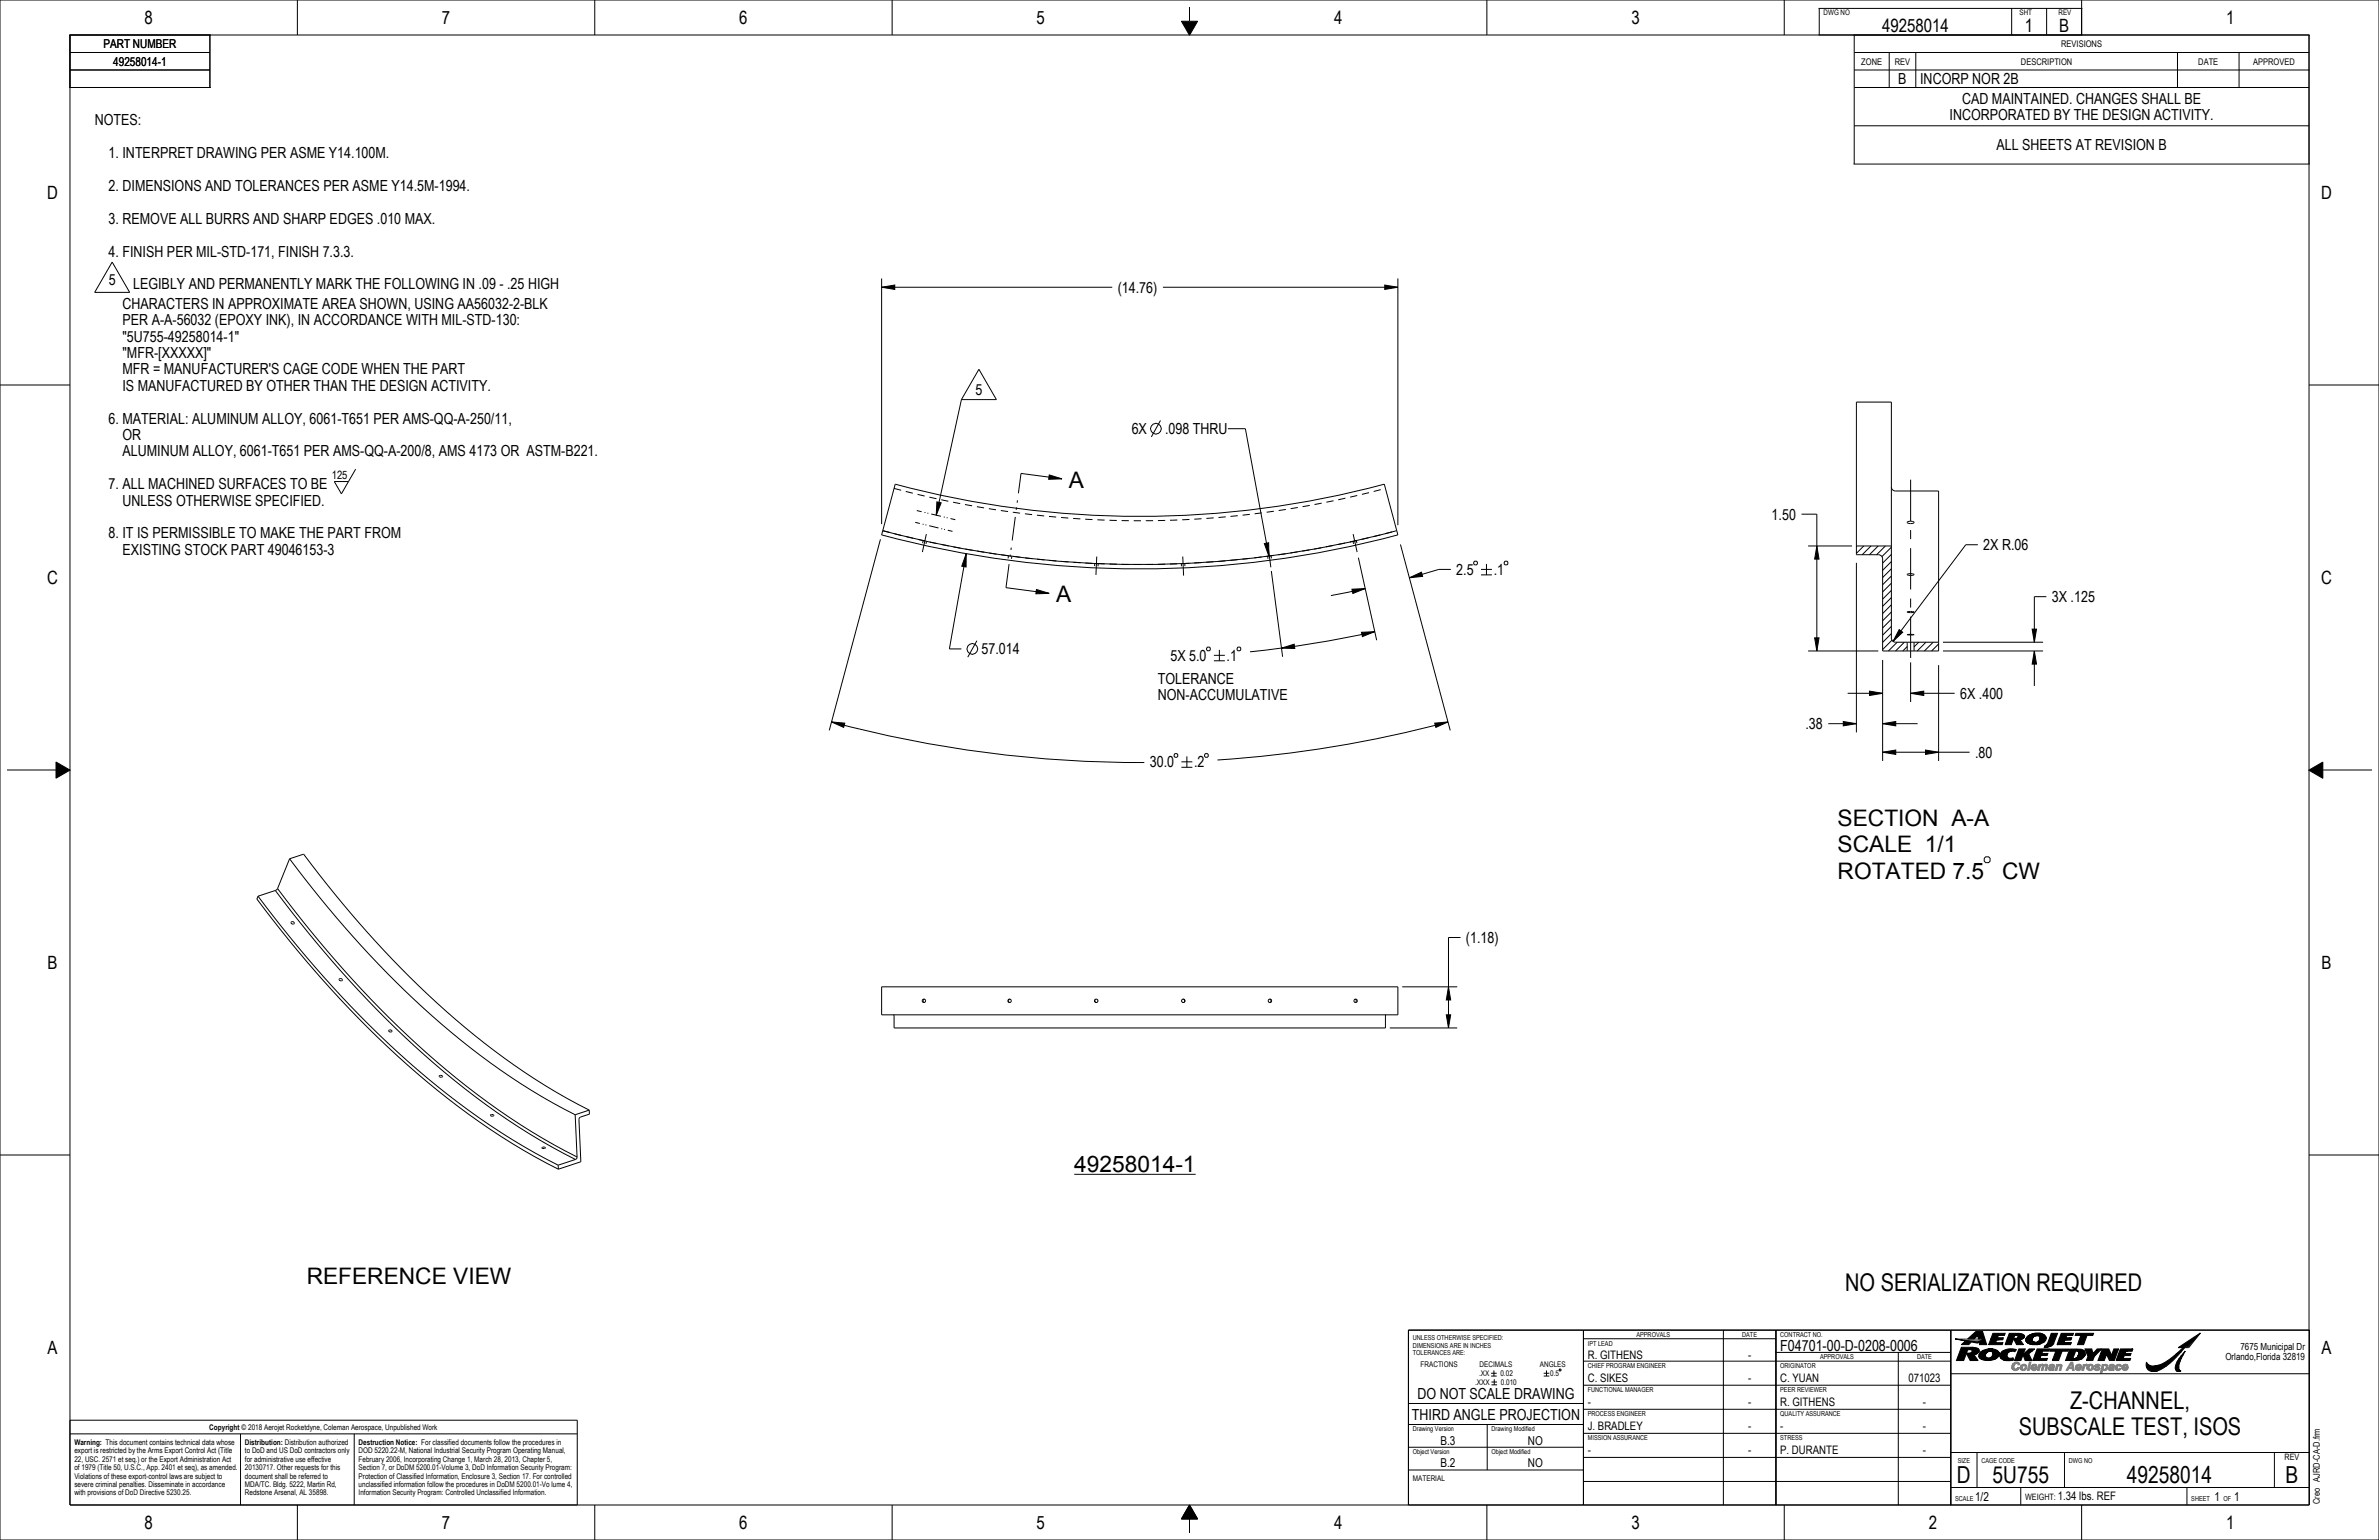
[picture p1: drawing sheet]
<svg xmlns="http://www.w3.org/2000/svg" width="864mm" height="559mm" viewBox="0 0 864 559" stroke-linecap="round" stroke-linejoin="round" font-family="sans-serif">
<defs><g id="words">
<g font-size="8.9">
<text x="669.8" y="468.6">NO SERIALIZATION REQUIRED</text>
<text x="751.4" y="511.2">Z-CHANNEL,</text>
<text x="732.9" y="520.7">SUBSCALE TEST, ISOS</text>
</g>
<g font-size="8.5">
<text x="710.4" y="538">D</text>
<text x="723.3" y="538">5U755</text>
<text x="772" y="538">49258014</text>
<text x="829.7" y="538">B</text>
</g>
<g font-size="8.3">
<text x="388.1" y="176.9">A</text>
<text x="383.4" y="218.5">A</text>
<text x="667.1" y="299.8">SECTION A-A</text>
<text x="667.1" y="309.3">SCALE 1/1</text>
<text x="667.1" y="318.8">ROTATED 7.5</text>
<text x="726.8" y="318.8">CW</text>
<text x="390" y="425.4">49258014-1</text>
<text x="111.3" y="465.9">REFERENCE VIEW</text>
</g>
<g font-size="6.6">
<text x="52.5" y="8.7">8</text>
<text x="160.4" y="8.7">7</text>
<text x="268.4" y="8.7">6</text>
<text x="376.3" y="8.7">5</text>
<text x="484.3" y="8.7">4</text>
<text x="592.2" y="8.7">3</text>
<text x="683.2" y="11.8">49258014</text>
<text x="735.1" y="11.8">1</text>
<text x="747.5" y="11.8">B</text>
<text x="808.1" y="8.7">1</text>
<text x="17.1" y="72.2">D</text>
<text x="842.6" y="72.2">D</text>
<text x="17.1" y="211.9">C</text>
<text x="842.6" y="211.9">C</text>
<text x="17.2" y="351.6">B</text>
<text x="842.7" y="351.6">B</text>
<text x="17.2" y="491.3">A</text>
<text x="842.7" y="491.3">A</text>
<text x="52.5" y="554.8">8</text>
<text x="160.4" y="554.8">7</text>
<text x="268.4" y="554.8">6</text>
<text x="376.3" y="554.8">5</text>
<text x="484.3" y="554.8">4</text>
<text x="592.2" y="554.8">3</text>
<text x="700.2" y="554.8">2</text>
<text x="808.1" y="554.8">1</text>
</g>
<g font-size="5.5">
<text x="689.1" y="30.6">B</text>
<text x="697" y="30.6">INCORP NOR 2B</text>
<text x="712.2" y="37.7">CAD MAINTAINED. CHANGES SHALL BE</text>
<text x="34.4" y="45.5">NOTES:</text>
<text x="707.7" y="43.7">INCORPORATED BY THE DESIGN ACTIVITY.</text>
<text x="39.4" y="57.4">1. INTERPRET DRAWING PER ASME Y14.100M.</text>
<text x="724.7" y="54.6">ALL SHEETS AT REVISION B</text>
<text x="39.4" y="69.3">2. DIMENSIONS AND TOLERANCES PER ASME Y14.5M-1994.</text>
<text x="39.4" y="81.2">3. REMOVE ALL BURRS AND SHARP EDGES .010 MAX.</text>
<text x="39.4" y="93.1">4. FINISH PER MIL-STD-171, FINISH 7.3.3.</text>
<text x="39.5" y="103.4">5</text>
<text x="48.3" y="105">LEGIBLY AND PERMANENTLY MARK THE FOLLOWING IN .09 - .25 HIGH</text>
<text x="405.7" y="106.2">(14.76)</text>
<text x="44.5" y="112">CHARACTERS IN APPROXIMATE AREA SHOWN, USING AA56032-2-BLK</text>
<text x="44.5" y="118">PER A-A-56032 (EPOXY INK), IN ACCORDANCE WITH MIL-STD-130:</text>
<text x="44.5" y="124">&quot;5U755-49258014-1&quot;</text>
<text x="44.5" y="129.9">&quot;MFR-[XXXXX]&quot;</text>
<text x="44.5" y="135.9">MFR = MANUFACTURER'S CAGE CODE WHEN THE PART</text>
<text x="44.5" y="141.8">IS MANUFACTURED BY OTHER THAN THE DESIGN ACTIVITY.</text>
<text x="354.1" y="143.3">5</text>
<text x="39.4" y="153.7">6. MATERIAL: ALUMINUM ALLOY, 6061-T651 PER AMS-QQ-A-250/11,</text>
<text x="44.5" y="159.7">OR</text>
<text x="410.8" y="157.5">6X</text>
<text x="422.9" y="157.5">.098 THRU</text>
<text x="44.5" y="165.6">ALUMINUM ALLOY, 6061-T651 PER AMS-QQ-A-200/8, AMS 4173 OR ASTM-B221.</text>
<text x="39.4" y="177.5">7. ALL MACHINED SURFACES TO BE</text>
<text x="44.5" y="183.5">UNLESS OTHERWISE SPECIFIED.</text>
<text x="643.1" y="188.6">1.50</text>
<text x="39.4" y="195.4">8. IT IS PERMISSIBLE TO MAKE THE PART FROM</text>
<text x="44.5" y="201.3">EXISTING STOCK PART 49046153-3</text>
<text x="720" y="199.6">2X R.06</text>
<text x="528.7" y="208.6">2.5</text>
<text x="542.3" y="208.6">.1</text>
<text x="744.8" y="218.5">3X .125</text>
<text x="356.3" y="237.5">57.014</text>
<text x="424.9" y="239.8">5X 5.0</text>
<text x="445.3" y="239.8">.1</text>
<text x="420.3" y="248.1">TOLERANCE</text>
<text x="420.3" y="254.1">NON-ACCUMULATIVE</text>
<text x="711.5" y="253.6">6X .400</text>
<text x="655.4" y="264.6">.38</text>
<text x="717" y="274.9">.80</text>
<text x="417.4" y="278.4">30.0</text>
<text x="433.5" y="278.4">.2</text>
<text x="532.2" y="342.2">(1.18)</text>
<text x="646.2" y="490.2">F04701-00-D-0208-0006</text>
<text x="514.5" y="507.6">DO NOT SCALE DRAWING</text>
<text x="512.5" y="515.2">THIRD ANGLE PROJECTION</text>
</g>
<g font-size="4.4">
<text x="37.6" y="17.5">PART NUMBER</text>
<text x="41.1" y="23.8">49258014-1</text>
<text x="522.9" y="524.2">B.3</text>
<text x="554.6" y="524.2">NO</text>
<text x="522.9" y="532.4">B.2</text>
<text x="554.6" y="532.4">NO</text>
<text x="717" y="544.5">1/2</text>
<text x="803.9" y="544.5">1</text>
<text x="811.1" y="544.5">1</text>
</g>
<g font-size="4.3">
<text x="576.4" y="493">R. GITHENS</text>
<text x="634.5" y="493">-</text>
<text x="576.4" y="501.4">C. SIKES</text>
<text x="634.5" y="501.4">-</text>
<text x="646.2" y="501.4">C. YUAN</text>
<text x="692.8" y="501.4">071023</text>
<text x="576.4" y="510.1">-</text>
<text x="634.5" y="510.1">-</text>
<text x="646.2" y="510.1">R. GITHENS</text>
<text x="698" y="510.1">-</text>
<text x="576.4" y="518.8">J. BRADLEY</text>
<text x="634.5" y="518.8">-</text>
<text x="646.2" y="518.8">-</text>
<text x="698" y="518.8">-</text>
<text x="576.4" y="527.6">-</text>
<text x="634.5" y="527.6">-</text>
<text x="646.2" y="527.6">P. DURANTE</text>
<text x="698" y="527.6">-</text>
<text x="747.1" y="544.4">1.34 lbs. REF</text>
</g>
<text font-size="4.2" x="120.5" y="174">125</text>
<g font-size="3.5">
<text x="813.3" y="489.7">7675 Municipal Dr</text>
<text x="807.8" y="493.5">Orlando,Florida 32819</text>
</g>
<g font-size="3.3">
<text x="748.2" y="17.1">REVISIONS</text>
<text x="675.7" y="23.4">ZONE</text>
<text x="687.8" y="23.4">REV</text>
<text x="733.6" y="23.4">DESCRIPTION</text>
<text x="798" y="23.4">DATE</text>
<text x="817.9" y="23.4">APPROVED</text>
<text x="842.1" y="545.9" transform="rotate(-90 842.1 545.9)">Creo AJRD-CA-D.frm</text>
</g>
<g font-size="3.2">
<text x="829.3" y="529.8">REV</text>
<text x="735.1" y="544.4">WEIGHT:</text>
</g>
<g font-size="2.8">
<text x="662" y="5.6">DWG NO</text>
<text x="733.1" y="5.6">SHT</text>
<text x="747.3" y="5.6">REV</text>
<text x="515.7" y="496.1">FRACTIONS</text>
<text x="537.1" y="496.1">DECIMALS</text>
<text x="559" y="496.1">ANGLES</text>
<text x="535.5" y="502.5">.XXX</text>
<text x="536.9" y="499.3">.XX</text>
<text x="544.7" y="499.3">0.02</text>
<text x="544.8" y="502.5">0.010</text>
<text x="562.8" y="499.3">0.5</text>
<text x="76" y="518.8">Copyright © 2018 Aerojet Rocketdyne, Coleman Aerospace, Unpublished Work</text>
<text x="27" y="524.3">Warning: This document contains technical data whose</text>
<text x="27" y="527.4">export is restricted by the Arms Export Control Act (Title</text>
<text x="88.9" y="524.3">Distribution: Distribution authorized</text>
<text x="88.9" y="527.4">to DoD and US DoD contractors only</text>
<text x="130.2" y="524.3">Destruction Notice: For classified documents follow the procedures in</text>
<text x="130.2" y="527.4">DOD 5220.22-M, National Industrial Security Program Operating Manual,</text>
<text x="27" y="530.4">22, USC. 2571 et seq.) or the Export Administration Act</text>
<text x="27" y="533.5">of 1979 (Title 50, U.S.C., App. 2401 et seq), as amended.</text>
<text x="88.9" y="530.4">for administrative use effective</text>
<text x="88.9" y="533.5">20130717. Other requests for this</text>
<text x="130.2" y="530.4">February 2006, Incorporating Change 1, March 28, 2013, Chapter 5,</text>
<text x="130.2" y="533.5">Section 7, or DoDM 5200.01-Volume 3, DoD Information Security Program:</text>
<text x="27" y="536.5">Violations of these export-control laws are subject to</text>
<text x="27" y="539.5">severe criminal penalties. Disseminate in accordance</text>
<text x="88.9" y="536.5">document shall be referred to</text>
<text x="88.9" y="539.5">MDA/TC. Bldg. 5222, Martin Rd,</text>
<text x="130.2" y="536.5">Protection of Classified Information, Enclosure 3, Section 17. For controlled</text>
<text x="130.2" y="539.5">unclassified information follow the procedures in DoDM 5200.01-Vo lume 4,</text>
<text x="512.9" y="537.4">MATERIAL</text>
<text x="27" y="542.6">with provisions of DoD Directive 5230.25.</text>
<text x="88.9" y="542.6">Redstone Arsenal, AL 35898.</text>
<text x="130.2" y="542.6">Information Security Program: Controlled Unclassified Information.</text>
</g>
<g font-size="2.5">
<text x="594" y="485.1">APPROVALS</text>
<text x="632.4" y="485.1">DATE</text>
<text x="646.2" y="485.1">CONTRACT NO.</text>
<text x="512.9" y="486.4">UNLESS OTHERWISE SPECIFIED:</text>
<text x="512.9" y="489">DIMENSIONS ARE IN INCHES</text>
<text x="512.9" y="491.7">TOLERANCES ARE:</text>
<text x="576.4" y="488.3">IPT LEAD</text>
<text x="576.4" y="496.4">CHIEF PROGRAM ENGINEER</text>
<text x="646.2" y="496.4">ORIGINATOR</text>
<text x="660.7" y="493.2">APPROVALS</text>
<text x="695.9" y="493.2">DATE</text>
<text x="576.4" y="505.1">FUNCTIONAL MANAGER</text>
<text x="646.2" y="505.1">PEER REVIEWER</text>
<text x="576.4" y="513.8">PROCESS ENGINEER</text>
<text x="646.2" y="513.8">QUALITY ASSURANCE</text>
<text x="512.9" y="519.4">Drawing Version</text>
<text x="541.5" y="519.4">Drawing Modified</text>
<text x="512.9" y="527.6">Object Version</text>
<text x="541.5" y="527.6">Object Modified</text>
<text x="576.4" y="522.6">MISSION ASSURANCE</text>
<text x="646.2" y="522.6">STRESS</text>
<text x="710.7" y="530.8">SIZE</text>
<text x="719.3" y="530.8">CAGE CODE</text>
<text x="751" y="530.8">DWG NO</text>
<text x="709.7" y="544.5">SCALE</text>
<text x="795.5" y="544.5">SHEET</text>
<text x="807.1" y="544.5">OF</text>
</g>
</g></defs>
<path d="M428.9 7.7h5.8l-2.9 5.1zM380.9 172.3l4.6 1.4-4.8 .2zM376.2 213.9l4.7 1.4-4.9 .2zM20.3 276.5l5.1 2.9-5.1 3zM838.1 279.5l5.1-3v5.9zM431.8 546.1l2.9 5.1h-5.8z" fill="#000"/>
<g fill="none" stroke="#000" stroke-width=".36">
<path d="M428.9 7.7h5.8l-2.9 5.1zM370.6 171.8l14.9 1.9M380.9 172.3l4.6 1.4-4.8 .2zM674 198.1l-.1 .1M676.6 198.1l-2.7 2.7M679.2 198.1l-3.2 3.2M681.8 198.1l-3.2 3.2M684.4 198.1l-3.2 3.2M686.6 198.5l-3.4 3.5M365.2 213.2l15.7 2.1M376.2 213.9l4.7 1.4-4.9 .2zM681.9 201.3a1.52 1.52 0 0 1 1.5 1.5"/>
<path d="M686.6 201.2l-3.2 3.1M686.6 203.8l-3.2 3.1M686.6 206.4l-3.2 3.2M686.6 209l-3.2 3.2M686.6 211.6l-3.2 3.2M686.6 214.2l-3.2 3.2M686.6 216.8l-3.2 3.2M686.6 219.5l-3.2 3.1M686.6 231.5a1.52 1.52 0 0 0 1.5 1.5M686.6 222.1l-3.2 3.1M686.6 224.7l-3.2 3.2M686.6 227.3l-3.2 3.2"/>
<path d="M686.6 229.9l-3.2 3.2M686.8 232.3l-3.4 3.4M688.7 233l-3.2 3.2M691.3 233l-3.2 3.2M692.3 234.6l-1.6 1.6M696.5 233l-1.7 1.7M699.1 233l-3.1 3.2M701.8 233l-3.2 3.2M703.7 233.7l-2.5 2.5M20.3 276.5l5.1 2.9-5.1 3zM838.1 279.5l5.1-3v5.9zM726.3 491.2l-.2 .7 .4 1.1"/>
<path d="M735.8 487.1l.6 .4M739.6 487.9h-.3M742.6 486.3l-.2 .3M749.6 486.2h2.2M431.8 546.1l2.9 5.1h-5.8z"/>
</g>
<path d="M365.2 213.2l5.4-41.4" fill="none" stroke="#000" stroke-width=".36" stroke-dasharray="8.6 2.6 .9 1.7 .9 2.6" stroke-linecap="butt"/>
<path d="M709.7 485.8h10.8l-2.7 1.1z" fill="#808080"/>
<path d="M709.7 485.8h10.8l-2.7 1.1z" fill="none" stroke="#808080" stroke-width=".36"/>
<path d="M730.9 494.7l1.1-.5 1.1 .5z" fill="#808080"/>
<path d="M730.9 494.7l1.1-.5 1.1 .5z" fill="none" stroke="#808080" stroke-width=".36"/>
<path d="M730.8 494.8l2.3-.1 .1 .5-.6 .1-.4-.5z" fill="#808080"/>
<path d="M730.8 494.8l2.3-.1 .1 .5-.6 .1-.4-.5z" fill="none" stroke="#808080" stroke-width=".36"/>
<path d="M730.7 494.8h1.2z" fill="#808080"/>
<path d="M730.7 494.8h1.2z" fill="none" stroke="#808080" stroke-width=".36"/>
<path d="M730.7 494.9h.9z" fill="#808080"/>
<path d="M730.7 494.9h.9z" fill="none" stroke="#808080" stroke-width=".36"/>
<path d="M730.6 495l.9-.1z" fill="#808080"/>
<path d="M730.6 495l.9-.1z" fill="none" stroke="#808080" stroke-width=".36"/>
<path d="M747.2 495.3l.6-.2 .5 .1z" fill="#808080"/>
<path d="M747.2 495.3l.6-.2 .5 .1z" fill="none" stroke="#808080" stroke-width=".36"/>
<path d="M744.5 495.1h.8z" fill="#808080"/>
<path d="M744.5 495.1h.8z" fill="none" stroke="#808080" stroke-width=".36"/>
<path d="M766.2 495.1h.9z" fill="#808080"/>
<path d="M766.2 495.1h.9z" fill="none" stroke="#808080" stroke-width=".36"/>
<path d="M742.5 495.1h.4z" fill="#808080"/>
<path d="M742.5 495.1h.4z" fill="none" stroke="#808080" stroke-width=".36"/>
<path d="M761.2 495.1h.6z" fill="#808080"/>
<path d="M761.2 495.1h.6z" fill="none" stroke="#808080" stroke-width=".36"/>
<path d="M763.1 495.1h.6v.2l.8-.2 .5 .2-1.3 .3-1.2 2.5z" fill="#808080"/>
<path d="M763.1 495.1h.6v.2l.8-.2 .5 .2-1.3 .3-1.2 2.5z" fill="none" stroke="#808080" stroke-width=".36"/>
<path d="M741.2 495.1h.3z" fill="#808080"/>
<path d="M741.2 495.1h.3z" fill="none" stroke="#808080" stroke-width=".36"/>
<path d="M768.3 495.4l.8-.3 .9 .3z" fill="#808080"/>
<path d="M768.3 495.4l.8-.3 .9 .3z" fill="none" stroke="#808080" stroke-width=".36"/>
<path d="M734.3 495.1h.7z" fill="#808080"/>
<path d="M734.3 495.1h.7z" fill="none" stroke="#808080" stroke-width=".36"/>
<path d="M758.5 495.1h.7z" fill="#808080"/>
<path d="M758.5 495.1h.7z" fill="none" stroke="#808080" stroke-width=".36"/>
<path d="M738.2 495.1h.7z" fill="#808080"/>
<path d="M738.2 495.1h.7z" fill="none" stroke="#808080" stroke-width=".36"/>
<path d="M754.3 495.1h.7z" fill="#808080"/>
<path d="M754.3 495.1h.7z" fill="none" stroke="#808080" stroke-width=".36"/>
<path d="M757.3 495.1h.2z" fill="#808080"/>
<path d="M757.3 495.1h.2z" fill="none" stroke="#808080" stroke-width=".36"/>
<path d="M771.2 495.1h.7z" fill="#808080"/>
<path d="M771.2 495.1h.7z" fill="none" stroke="#808080" stroke-width=".36"/>
<path d="M757.2 495.1h.4z" fill="#808080"/>
<path d="M757.2 495.1h.4z" fill="none" stroke="#808080" stroke-width=".36"/>
<path d="M741.1 495.1h.5z" fill="#808080"/>
<path d="M741.1 495.1h.5z" fill="none" stroke="#808080" stroke-width=".36"/>
<path d="M742.3 495.1h.8z" fill="#808080"/>
<path d="M742.3 495.1h.8z" fill="none" stroke="#808080" stroke-width=".36"/>
<path d="M761 495.1h1z" fill="#808080"/>
<path d="M761 495.1h1z" fill="none" stroke="#808080" stroke-width=".36"/>
<path d="M757.2 495.1h.4z" fill="#808080"/>
<path d="M757.2 495.1h.4z" fill="none" stroke="#808080" stroke-width=".36"/>
<path d="M734 495.2h1.3z" fill="#808080"/>
<path d="M734 495.2h1.3z" fill="none" stroke="#808080" stroke-width=".36"/>
<path d="M758.2 495.2h1.3z" fill="#808080"/>
<path d="M758.2 495.2h1.3z" fill="none" stroke="#808080" stroke-width=".36"/>
<path d="M730.6 495.1l.8-.1z" fill="#808080"/>
<path d="M730.6 495.1l.8-.1z" fill="none" stroke="#808080" stroke-width=".36"/>
<path d="M737.8 495.3l1.4-.1z" fill="#808080"/>
<path d="M737.8 495.3l1.4-.1z" fill="none" stroke="#808080" stroke-width=".36"/>
<path d="M754 495.3l1.3-.1z" fill="#808080"/>
<path d="M754 495.3l1.3-.1z" fill="none" stroke="#808080" stroke-width=".36"/>
<path d="M770.9 495.3l1.3-.1z" fill="#808080"/>
<path d="M770.9 495.3l1.3-.1z" fill="none" stroke="#808080" stroke-width=".36"/>
<path d="M756.2 495.1h.6l-.1 .4 .5-.4h.5l-.2 .5-.7 .2-1 1.5z" fill="#808080"/>
<path d="M756.2 495.1h.6l-.1 .4 .5-.4h.5l-.2 .5-.7 .2-1 1.5z" fill="none" stroke="#808080" stroke-width=".36"/>
<path d="M740.9 495.2l.8-.1z" fill="#808080"/>
<path d="M740.9 495.2l.8-.1z" fill="none" stroke="#808080" stroke-width=".36"/>
<path d="M744.1 495.3h1.5z" fill="#808080"/>
<path d="M744.1 495.3h1.5z" fill="none" stroke="#808080" stroke-width=".36"/>
<path d="M765.9 495.3h1.5z" fill="#808080"/>
<path d="M765.9 495.3h1.5z" fill="none" stroke="#808080" stroke-width=".36"/>
<path d="M740.7 495.4h1.3l1.1-.3 .2 .3-2.4 .1-1.2 1.8z" fill="#808080"/>
<path d="M740.7 495.4h1.3l1.1-.3 .2 .3-2.4 .1-1.2 1.8z" fill="none" stroke="#808080" stroke-width=".36"/>
<path d="M760.7 495.3h1.6z" fill="#808080"/>
<path d="M760.7 495.3h1.6z" fill="none" stroke="#808080" stroke-width=".36"/>
<path d="M740.8 495.2h1z" fill="#808080"/>
<path d="M740.8 495.2h1z" fill="none" stroke="#808080" stroke-width=".36"/>
<path d="M730.5 495.2l.8-.1z" fill="#808080"/>
<path d="M730.5 495.2l.8-.1z" fill="none" stroke="#808080" stroke-width=".36"/>
<path d="M740.7 495.3h1.2z" fill="#808080"/>
<path d="M740.7 495.3h1.2z" fill="none" stroke="#808080" stroke-width=".36"/>
<path d="M733.8 495.4l1.5-.2 .3 .2z" fill="#808080"/>
<path d="M733.8 495.4l1.5-.2 .3 .2z" fill="none" stroke="#808080" stroke-width=".36"/>
<path d="M758 495.4l1.5-.2 .3 .2z" fill="#808080"/>
<path d="M758 495.4l1.5-.2 .3 .2z" fill="none" stroke="#808080" stroke-width=".36"/>
<path d="M737.7 495.4h1.6z" fill="#808080"/>
<path d="M737.7 495.4h1.6z" fill="none" stroke="#808080" stroke-width=".36"/>
<path d="M753.8 495.4h1.6z" fill="#808080"/>
<path d="M753.8 495.4h1.6z" fill="none" stroke="#808080" stroke-width=".36"/>
<path d="M770.7 495.4h1.7z" fill="#808080"/>
<path d="M770.7 495.4h1.7z" fill="none" stroke="#808080" stroke-width=".36"/>
<path d="M746.5 495.1h.6v.3h1.3l-1.2 .2-1.1 1.7z" fill="#808080"/>
<path d="M746.5 495.1h.6v.3h1.3l-1.2 .2-1.1 1.7z" fill="none" stroke="#808080" stroke-width=".36"/>
<path d="M744.1 495.3l1.6 .1z" fill="#808080"/>
<path d="M744.1 495.3l1.6 .1z" fill="none" stroke="#808080" stroke-width=".36"/>
<path d="M765.8 495.3l1.7 .1z" fill="#808080"/>
<path d="M765.8 495.3l1.7 .1z" fill="none" stroke="#808080" stroke-width=".36"/>
<path d="M760.6 495.3h1.7l.2 .3-2-.1z" fill="#808080"/>
<path d="M760.6 495.3h1.7l.2 .3-2-.1z" fill="none" stroke="#808080" stroke-width=".36"/>
<path d="M740.7 495.4h1.2z" fill="#808080"/>
<path d="M740.7 495.4h1.2z" fill="none" stroke="#808080" stroke-width=".36"/>
<path d="M730.5 495.3l.7-.1z" fill="#808080"/>
<path d="M730.5 495.3l.7-.1z" fill="none" stroke="#808080" stroke-width=".36"/>
<path d="M744 495.4h1.7l.1 .4z" fill="#808080"/>
<path d="M744 495.4h1.7l.1 .4z" fill="none" stroke="#808080" stroke-width=".36"/>
<path d="M765.8 495.4h1.7v.4z" fill="#808080"/>
<path d="M765.8 495.4h1.7v.4z" fill="none" stroke="#808080" stroke-width=".36"/>
<path d="M768.3 495.4h1.7l.1 .4z" fill="#808080"/>
<path d="M768.3 495.4h1.7l.1 .4z" fill="none" stroke="#808080" stroke-width=".36"/>
<path d="M730.4 495.4l.8-.1-.8 .4z" fill="#808080"/>
<path d="M730.4 495.4l.8-.1-.8 .4z" fill="none" stroke="#808080" stroke-width=".36"/>
<path d="M737.6 495.5l1.7-.1 .2 .7-2.2 .1v-.2h1.6l-.2-.5z" fill="#808080"/>
<path d="M737.6 495.5l1.7-.1 .2 .7-2.2 .1v-.2h1.6l-.2-.5z" fill="none" stroke="#808080" stroke-width=".36"/>
<path d="M753.7 495.5l1.7-.1 .2 .7-2.2 .1 .1-.2h1.6l-.3-.5z" fill="#808080"/>
<path d="M753.7 495.5l1.7-.1 .2 .7-2.2 .1 .1-.2h1.6l-.3-.5z" fill="none" stroke="#808080" stroke-width=".36"/>
<path d="M770.7 495.5l1.7-.1 .1 .7-2.2 .1 .1-.2h1.6l-.3-.5z" fill="#808080"/>
<path d="M770.7 495.5l1.7-.1 .1 .7-2.2 .1 .1-.2h1.6l-.3-.5z" fill="none" stroke="#808080" stroke-width=".36"/>
<path d="M741.1 495.5l2.2 .1z" fill="#808080"/>
<path d="M741.1 495.5l2.2 .1z" fill="none" stroke="#808080" stroke-width=".36"/>
<path d="M733.7 495.5l1.9-.1 .1 1.1-.7 .1 .2-.7-.3-.4z" fill="#808080"/>
<path d="M733.7 495.5l1.9-.1 .1 1.1-.7 .1 .2-.7-.3-.4z" fill="none" stroke="#808080" stroke-width=".36"/>
<path d="M757.9 495.5l1.9-.1 .1 1.1-.7 .1 .2-.7-.3-.4z" fill="#808080"/>
<path d="M757.9 495.5l1.9-.1 .1 1.1-.7 .1 .2-.7-.3-.4z" fill="none" stroke="#808080" stroke-width=".36"/>
<path d="M747.6 495.5l.9-.1-.1 .5h-.6z" fill="#808080"/>
<path d="M747.6 495.5l.9-.1-.1 .5h-.6z" fill="none" stroke="#808080" stroke-width=".36"/>
<path d="M760.5 495.5h.9z" fill="#808080"/>
<path d="M760.5 495.5h.9z" fill="none" stroke="#808080" stroke-width=".36"/>
<path d="M743.9 495.5h.9z" fill="#808080"/>
<path d="M743.9 495.5h.9z" fill="none" stroke="#808080" stroke-width=".36"/>
<path d="M765.7 495.5h.9z" fill="#808080"/>
<path d="M765.7 495.5h.9z" fill="none" stroke="#808080" stroke-width=".36"/>
<path d="M737.6 495.5h.9z" fill="#808080"/>
<path d="M737.6 495.5h.9z" fill="none" stroke="#808080" stroke-width=".36"/>
<path d="M753.7 495.5h.9z" fill="#808080"/>
<path d="M753.7 495.5h.9z" fill="none" stroke="#808080" stroke-width=".36"/>
<path d="M770.6 495.5h.9z" fill="#808080"/>
<path d="M770.6 495.5h.9z" fill="none" stroke="#808080" stroke-width=".36"/>
<path d="M764.1 495.5h1v1l-.7 .1 .1-.8z" fill="#808080"/>
<path d="M764.1 495.5h1v1l-.7 .1 .1-.8z" fill="none" stroke="#808080" stroke-width=".36"/>
<path d="M768.2 495.5h.9z" fill="#808080"/>
<path d="M768.2 495.5h.9z" fill="none" stroke="#808080" stroke-width=".36"/>
<path d="M760.5 495.5h.7z" fill="#808080"/>
<path d="M760.5 495.5h.7z" fill="none" stroke="#808080" stroke-width=".36"/>
<path d="M733.6 495.6l1.1-.1z" fill="#808080"/>
<path d="M733.6 495.6l1.1-.1z" fill="none" stroke="#808080" stroke-width=".36"/>
<path d="M757.8 495.6l1.1-.1z" fill="#808080"/>
<path d="M757.8 495.6l1.1-.1z" fill="none" stroke="#808080" stroke-width=".36"/>
<path d="M743.9 495.6l.7-.1z" fill="#808080"/>
<path d="M743.9 495.6l.7-.1z" fill="none" stroke="#808080" stroke-width=".36"/>
<path d="M765.7 495.6l.7-.1z" fill="#808080"/>
<path d="M765.7 495.6l.7-.1z" fill="none" stroke="#808080" stroke-width=".36"/>
<path d="M760.5 495.6l.6-.1z" fill="#808080"/>
<path d="M760.5 495.6l.6-.1z" fill="none" stroke="#808080" stroke-width=".36"/>
<path d="M737.5 495.6l.8-.1z" fill="#808080"/>
<path d="M737.5 495.6l.8-.1z" fill="none" stroke="#808080" stroke-width=".36"/>
<path d="M753.6 495.6l.8-.1z" fill="#808080"/>
<path d="M753.6 495.6l.8-.1z" fill="none" stroke="#808080" stroke-width=".36"/>
<path d="M770.6 495.6l.7-.1z" fill="#808080"/>
<path d="M770.6 495.6l.7-.1z" fill="none" stroke="#808080" stroke-width=".36"/>
<path d="M768.1 495.6h.8z" fill="#808080"/>
<path d="M768.1 495.6h.8z" fill="none" stroke="#808080" stroke-width=".36"/>
<path d="M741.3 495.6h.9l-1.2 1.7z" fill="#808080"/>
<path d="M741.3 495.6h.9l-1.2 1.7z" fill="none" stroke="#808080" stroke-width=".36"/>
<path d="M742.7 495.6h.6v.2l-.3 1.5h-.6z" fill="#808080"/>
<path d="M742.7 495.6h.6v.2l-.3 1.5h-.6z" fill="none" stroke="#808080" stroke-width=".36"/>
<path d="M743.9 495.6h.7z" fill="#808080"/>
<path d="M743.9 495.6h.7z" fill="none" stroke="#808080" stroke-width=".36"/>
<path d="M765.6 495.6h.7z" fill="#808080"/>
<path d="M765.6 495.6h.7z" fill="none" stroke="#808080" stroke-width=".36"/>
<path d="M760.5 495.6h.6z" fill="#808080"/>
<path d="M760.5 495.6h.6z" fill="none" stroke="#808080" stroke-width=".36"/>
<path d="M733.6 495.6h.8z" fill="#808080"/>
<path d="M733.6 495.6h.8z" fill="none" stroke="#808080" stroke-width=".36"/>
<path d="M757.8 495.6h.9z" fill="#808080"/>
<path d="M757.8 495.6h.9z" fill="none" stroke="#808080" stroke-width=".36"/>
<path d="M768.1 495.7l.7-.1z" fill="#808080"/>
<path d="M768.1 495.7l.7-.1z" fill="none" stroke="#808080" stroke-width=".36"/>
<path d="M760.5 495.7l.6-.1z" fill="#808080"/>
<path d="M760.5 495.7l.6-.1z" fill="none" stroke="#808080" stroke-width=".36"/>
<path d="M730.4 495.7l.7-.1-.1 .2-.6 .1z" fill="#808080"/>
<path d="M730.4 495.7l.7-.1-.1 .2-.6 .1z" fill="none" stroke="#808080" stroke-width=".36"/>
<path d="M737.5 495.7l.7-.1z" fill="#808080"/>
<path d="M737.5 495.7l.7-.1z" fill="none" stroke="#808080" stroke-width=".36"/>
<path d="M753.6 495.7l.7-.1z" fill="#808080"/>
<path d="M753.6 495.7l.7-.1z" fill="none" stroke="#808080" stroke-width=".36"/>
<path d="M770.5 495.7l.7-.1z" fill="#808080"/>
<path d="M770.5 495.7l.7-.1z" fill="none" stroke="#808080" stroke-width=".36"/>
<path d="M743.9 495.7l.6-.1z" fill="#808080"/>
<path d="M743.9 495.7l.6-.1z" fill="none" stroke="#808080" stroke-width=".36"/>
<path d="M765.6 495.7l.7-.1z" fill="#808080"/>
<path d="M765.6 495.7l.7-.1z" fill="none" stroke="#808080" stroke-width=".36"/>
<path d="M733.5 495.7l.8-.1z" fill="#808080"/>
<path d="M733.5 495.7l.8-.1z" fill="none" stroke="#808080" stroke-width=".36"/>
<path d="M757.7 495.7l.8-.1z" fill="#808080"/>
<path d="M757.7 495.7l.8-.1z" fill="none" stroke="#808080" stroke-width=".36"/>
<path d="M760.5 495.7h.6z" fill="#808080"/>
<path d="M760.5 495.7h.6z" fill="none" stroke="#808080" stroke-width=".36"/>
<path d="M768.1 495.7h.7z" fill="#808080"/>
<path d="M768.1 495.7h.7z" fill="none" stroke="#808080" stroke-width=".36"/>
<path d="M737.4 495.7h.7z" fill="#808080"/>
<path d="M737.4 495.7h.7z" fill="none" stroke="#808080" stroke-width=".36"/>
<path d="M753.6 495.7h.6z" fill="#808080"/>
<path d="M753.6 495.7h.6z" fill="none" stroke="#808080" stroke-width=".36"/>
<path d="M770.5 495.7h.6z" fill="#808080"/>
<path d="M770.5 495.7h.6z" fill="none" stroke="#808080" stroke-width=".36"/>
<path d="M760.5 495.8h.6z" fill="#808080"/>
<path d="M760.5 495.8h.6z" fill="none" stroke="#808080" stroke-width=".36"/>
<path d="M733.5 495.8l.7-.1z" fill="#808080"/>
<path d="M733.5 495.8l.7-.1z" fill="none" stroke="#808080" stroke-width=".36"/>
<path d="M757.7 495.8l.7-.1z" fill="#808080"/>
<path d="M757.7 495.8l.7-.1z" fill="none" stroke="#808080" stroke-width=".36"/>
<path d="M760.5 495.8h.6z" fill="#808080"/>
<path d="M760.5 495.8h.6z" fill="none" stroke="#808080" stroke-width=".36"/>
<path d="M768 495.8l.7-.1z" fill="#808080"/>
<path d="M768 495.8l.7-.1z" fill="none" stroke="#808080" stroke-width=".36"/>
<path d="M760.5 495.8h.8z" fill="#808080"/>
<path d="M760.5 495.8h.8z" fill="none" stroke="#808080" stroke-width=".36"/>
<path d="M745.2 495.8h.6z" fill="#808080"/>
<path d="M745.2 495.8h.6z" fill="none" stroke="#808080" stroke-width=".36"/>
<path d="M766.9 495.8h.6z" fill="#808080"/>
<path d="M766.9 495.8h.6z" fill="none" stroke="#808080" stroke-width=".36"/>
<path d="M743.8 496.2l2-.4-.1 .5z" fill="#808080"/>
<path d="M743.8 496.2l2-.4-.1 .5z" fill="none" stroke="#808080" stroke-width=".36"/>
<path d="M765.5 496.2l2-.4-.1 .5z" fill="#808080"/>
<path d="M765.5 496.2l2-.4-.1 .5z" fill="none" stroke="#808080" stroke-width=".36"/>
<path d="M733.5 495.9l.7-.1z" fill="#808080"/>
<path d="M733.5 495.9l.7-.1z" fill="none" stroke="#808080" stroke-width=".36"/>
<path d="M757.7 495.9l.7-.1z" fill="#808080"/>
<path d="M757.7 495.9l.7-.1z" fill="none" stroke="#808080" stroke-width=".36"/>
<path d="M760.5 495.9h.9z" fill="#808080"/>
<path d="M760.5 495.9h.9z" fill="none" stroke="#808080" stroke-width=".36"/>
<path d="M768 495.9l.7-.1z" fill="#808080"/>
<path d="M768 495.9l.7-.1z" fill="none" stroke="#808080" stroke-width=".36"/>
<path d="M737.4 495.9l.6-.1z" fill="#808080"/>
<path d="M737.4 495.9l.6-.1z" fill="none" stroke="#808080" stroke-width=".36"/>
<path d="M753.5 495.9l.6-.1z" fill="#808080"/>
<path d="M753.5 495.9l.6-.1z" fill="none" stroke="#808080" stroke-width=".36"/>
<path d="M770.4 495.9l.7-.1z" fill="#808080"/>
<path d="M770.4 495.9l.7-.1z" fill="none" stroke="#808080" stroke-width=".36"/>
<path d="M730.4 495.9l.6-.1v.3h-.6z" fill="#808080"/>
<path d="M730.4 495.9l.6-.1v.3h-.6z" fill="none" stroke="#808080" stroke-width=".36"/>
<path d="M760.5 495.9h1.1z" fill="#808080"/>
<path d="M760.5 495.9h1.1z" fill="none" stroke="#808080" stroke-width=".36"/>
<path d="M747.8 495.9h.6l-.3 1.4h-.6z" fill="#808080"/>
<path d="M747.8 495.9h.6l-.3 1.4h-.6z" fill="none" stroke="#808080" stroke-width=".36"/>
<path d="M760.5 496h1.3z" fill="#808080"/>
<path d="M760.5 496h1.3z" fill="none" stroke="#808080" stroke-width=".36"/>
<path d="M733.4 496l.7-.1-.7 .3z" fill="#808080"/>
<path d="M733.4 496l.7-.1-.7 .3z" fill="none" stroke="#808080" stroke-width=".36"/>
<path d="M757.7 496l.6-.1-.7 .3z" fill="#808080"/>
<path d="M757.7 496l.6-.1-.7 .3z" fill="none" stroke="#808080" stroke-width=".36"/>
<path d="M768 496l.6-.1z" fill="#808080"/>
<path d="M768 496l.6-.1z" fill="none" stroke="#808080" stroke-width=".36"/>
<path d="M737.3 496l.7-.1z" fill="#808080"/>
<path d="M737.3 496l.7-.1z" fill="none" stroke="#808080" stroke-width=".36"/>
<path d="M753.5 496l.6-.1z" fill="#808080"/>
<path d="M753.5 496l.6-.1z" fill="none" stroke="#808080" stroke-width=".36"/>
<path d="M770.4 496l.6-.1z" fill="#808080"/>
<path d="M770.4 496l.6-.1z" fill="none" stroke="#808080" stroke-width=".36"/>
<path d="M760.5 496h1.4z" fill="#808080"/>
<path d="M760.5 496h1.4z" fill="none" stroke="#808080" stroke-width=".36"/>
<path d="M760.6 496.1h1.4z" fill="#808080"/>
<path d="M760.6 496.1h1.4z" fill="none" stroke="#808080" stroke-width=".36"/>
<path d="M760.6 496.1h1.4l.3 .5z" fill="#808080"/>
<path d="M760.6 496.1h1.4l.3 .5z" fill="none" stroke="#808080" stroke-width=".36"/>
<path d="M767.9 496.1h.7z" fill="#808080"/>
<path d="M767.9 496.1h.7z" fill="none" stroke="#808080" stroke-width=".36"/>
<path d="M730.4 496.1l.6 .1z" fill="#808080"/>
<path d="M730.4 496.1l.6 .1z" fill="none" stroke="#808080" stroke-width=".36"/>
<path d="M733.4 496.2l.7-.1z" fill="#808080"/>
<path d="M733.4 496.2l.7-.1z" fill="none" stroke="#808080" stroke-width=".36"/>
<path d="M757.6 496.2l.7-.1z" fill="#808080"/>
<path d="M757.6 496.2l.7-.1z" fill="none" stroke="#808080" stroke-width=".36"/>
<path d="M737.3 496.2l2.2-.1z" fill="#808080"/>
<path d="M737.3 496.2l2.2-.1z" fill="none" stroke="#808080" stroke-width=".36"/>
<path d="M753.4 496.2l2.2-.1z" fill="#808080"/>
<path d="M753.4 496.2l2.2-.1z" fill="none" stroke="#808080" stroke-width=".36"/>
<path d="M770.3 496.2l2.2-.1z" fill="#808080"/>
<path d="M770.3 496.2l2.2-.1z" fill="none" stroke="#808080" stroke-width=".36"/>
<path d="M730.4 496.2l.6 .1z" fill="#808080"/>
<path d="M730.4 496.2l.6 .1z" fill="none" stroke="#808080" stroke-width=".36"/>
<path d="M733.4 496.3l.6-.1z" fill="#808080"/>
<path d="M733.4 496.3l.6-.1z" fill="none" stroke="#808080" stroke-width=".36"/>
<path d="M757.6 496.3l.6-.1z" fill="#808080"/>
<path d="M757.6 496.3l.6-.1z" fill="none" stroke="#808080" stroke-width=".36"/>
<path d="M743.8 496.3h1.9l-.2 .6h-1l.4-.2 .2-.4z" fill="#808080"/>
<path d="M743.8 496.3h1.9l-.2 .6h-1l.4-.2 .2-.4z" fill="none" stroke="#808080" stroke-width=".36"/>
<path d="M765.5 496.3h1.9l-.1 .6h-1.1l.4-.2 .2-.4z" fill="#808080"/>
<path d="M765.5 496.3h1.9l-.1 .6h-1.1l.4-.2 .2-.4z" fill="none" stroke="#808080" stroke-width=".36"/>
<path d="M731.6 496.8l.8-.6 .7 .1-.4 .6z" fill="#808080"/>
<path d="M731.6 496.8l.8-.6 .7 .1-.4 .6z" fill="none" stroke="#808080" stroke-width=".36"/>
<path d="M743.7 496.3h1.3z" fill="#808080"/>
<path d="M743.7 496.3h1.3z" fill="none" stroke="#808080" stroke-width=".36"/>
<path d="M765.5 496.3h1.3z" fill="#808080"/>
<path d="M765.5 496.3h1.3z" fill="none" stroke="#808080" stroke-width=".36"/>
<path d="M767.9 496.3l.6-.1z" fill="#808080"/>
<path d="M767.9 496.3l.6-.1z" fill="none" stroke="#808080" stroke-width=".36"/>
<path d="M737.3 496.3l2.2-.1z" fill="#808080"/>
<path d="M737.3 496.3l2.2-.1z" fill="none" stroke="#808080" stroke-width=".36"/>
<path d="M753.4 496.3l2.2-.1z" fill="#808080"/>
<path d="M753.4 496.3l2.2-.1z" fill="none" stroke="#808080" stroke-width=".36"/>
<path d="M770.3 496.3l2.2-.1z" fill="#808080"/>
<path d="M770.3 496.3l2.2-.1z" fill="none" stroke="#808080" stroke-width=".36"/>
<path d="M730.4 496.3l.6 .1z" fill="#808080"/>
<path d="M730.4 496.3l.6 .1z" fill="none" stroke="#808080" stroke-width=".36"/>
<path d="M743.7 496.4l1-.1z" fill="#808080"/>
<path d="M743.7 496.4l1-.1z" fill="none" stroke="#808080" stroke-width=".36"/>
<path d="M765.5 496.4l1-.1z" fill="#808080"/>
<path d="M765.5 496.4l1-.1z" fill="none" stroke="#808080" stroke-width=".36"/>
<path d="M737.9 496.4l1.6-.1z" fill="#808080"/>
<path d="M737.9 496.4l1.6-.1z" fill="none" stroke="#808080" stroke-width=".36"/>
<path d="M754 496.4l1.6-.1z" fill="#808080"/>
<path d="M754 496.4l1.6-.1z" fill="none" stroke="#808080" stroke-width=".36"/>
<path d="M770.9 496.4l1.6-.1z" fill="#808080"/>
<path d="M770.9 496.4l1.6-.1z" fill="none" stroke="#808080" stroke-width=".36"/>
<path d="M733.4 496.4l.6-.1z" fill="#808080"/>
<path d="M733.4 496.4l.6-.1z" fill="none" stroke="#808080" stroke-width=".36"/>
<path d="M757.6 496.4l.6-.1z" fill="#808080"/>
<path d="M757.6 496.4l.6-.1z" fill="none" stroke="#808080" stroke-width=".36"/>
<path d="M743.7 496.4h.8z" fill="#808080"/>
<path d="M743.7 496.4h.8z" fill="none" stroke="#808080" stroke-width=".36"/>
<path d="M765.4 496.4h.9z" fill="#808080"/>
<path d="M765.4 496.4h.9z" fill="none" stroke="#808080" stroke-width=".36"/>
<path d="M737.3 496.4h.6z" fill="#808080"/>
<path d="M737.3 496.4h.6z" fill="none" stroke="#808080" stroke-width=".36"/>
<path d="M753.4 496.4h.6z" fill="#808080"/>
<path d="M753.4 496.4h.6z" fill="none" stroke="#808080" stroke-width=".36"/>
<path d="M770.3 496.4h.6z" fill="#808080"/>
<path d="M770.3 496.4h.6z" fill="none" stroke="#808080" stroke-width=".36"/>
<path d="M730.4 496.4l.7 .1z" fill="#808080"/>
<path d="M730.4 496.4l.7 .1z" fill="none" stroke="#808080" stroke-width=".36"/>
<path d="M743.7 496.4h.7z" fill="#808080"/>
<path d="M743.7 496.4h.7z" fill="none" stroke="#808080" stroke-width=".36"/>
<path d="M765.4 496.4h.8z" fill="#808080"/>
<path d="M765.4 496.4h.8z" fill="none" stroke="#808080" stroke-width=".36"/>
<path d="M767.9 496.5l.6-.1z" fill="#808080"/>
<path d="M767.9 496.5l.6-.1z" fill="none" stroke="#808080" stroke-width=".36"/>
<path d="M737.3 496.5l.6-.1z" fill="#808080"/>
<path d="M737.3 496.5l.6-.1z" fill="none" stroke="#808080" stroke-width=".36"/>
<path d="M753.4 496.5l.6-.1z" fill="#808080"/>
<path d="M753.4 496.5l.6-.1z" fill="none" stroke="#808080" stroke-width=".36"/>
<path d="M770.4 496.5l.5-.1z" fill="#808080"/>
<path d="M770.4 496.5l.5-.1z" fill="none" stroke="#808080" stroke-width=".36"/>
<path d="M743.6 496.5h.7z" fill="#808080"/>
<path d="M743.6 496.5h.7z" fill="none" stroke="#808080" stroke-width=".36"/>
<path d="M765.4 496.5h.7z" fill="#808080"/>
<path d="M765.4 496.5h.7z" fill="none" stroke="#808080" stroke-width=".36"/>
<path d="M733.4 496.5h.6z" fill="#808080"/>
<path d="M733.4 496.5h.6z" fill="none" stroke="#808080" stroke-width=".36"/>
<path d="M757.6 496.5h.6z" fill="#808080"/>
<path d="M757.6 496.5h.6z" fill="none" stroke="#808080" stroke-width=".36"/>
<path d="M730.4 496.5l.7 .1z" fill="#808080"/>
<path d="M730.4 496.5l.7 .1z" fill="none" stroke="#808080" stroke-width=".36"/>
<path d="M743.6 496.5h.6z" fill="#808080"/>
<path d="M743.6 496.5h.6z" fill="none" stroke="#808080" stroke-width=".36"/>
<path d="M765.4 496.5h.6z" fill="#808080"/>
<path d="M765.4 496.5h.6z" fill="none" stroke="#808080" stroke-width=".36"/>
<path d="M768.9 496.9l.5-.4 .6 .1-.2 .3z" fill="#808080"/>
<path d="M768.9 496.9l.5-.4 .6 .1-.2 .3z" fill="none" stroke="#808080" stroke-width=".36"/>
<path d="M767.9 496.6h.6z" fill="#808080"/>
<path d="M767.9 496.6h.6z" fill="none" stroke="#808080" stroke-width=".36"/>
<path d="M737.3 496.6h.6z" fill="#808080"/>
<path d="M737.3 496.6h.6z" fill="none" stroke="#808080" stroke-width=".36"/>
<path d="M753.4 496.6h.6z" fill="#808080"/>
<path d="M753.4 496.6h.6z" fill="none" stroke="#808080" stroke-width=".36"/>
<path d="M770.4 496.6h.6z" fill="#808080"/>
<path d="M770.4 496.6h.6z" fill="none" stroke="#808080" stroke-width=".36"/>
<path d="M733.4 496.6h.7z" fill="#808080"/>
<path d="M733.4 496.6h.7z" fill="none" stroke="#808080" stroke-width=".36"/>
<path d="M757.6 496.6h.7z" fill="#808080"/>
<path d="M757.6 496.6h.7z" fill="none" stroke="#808080" stroke-width=".36"/>
<path d="M761.6 496.6l.7 .1-.1 .2h-.9z" fill="#808080"/>
<path d="M761.6 496.6l.7 .1-.1 .2h-.9z" fill="none" stroke="#808080" stroke-width=".36"/>
<path d="M764 496.9l1.1-.4-.3 .4z" fill="#808080"/>
<path d="M764 496.9l1.1-.4-.3 .4z" fill="none" stroke="#808080" stroke-width=".36"/>
<path d="M743.6 496.6h.6z" fill="#808080"/>
<path d="M743.6 496.6h.6z" fill="none" stroke="#808080" stroke-width=".36"/>
<path d="M765.4 496.6h.6z" fill="#808080"/>
<path d="M765.4 496.6h.6z" fill="none" stroke="#808080" stroke-width=".36"/>
<path d="M730.4 496.6h.8z" fill="#808080"/>
<path d="M730.4 496.6h.8z" fill="none" stroke="#808080" stroke-width=".36"/>
<path d="M733.5 496.9l2.2-.4-.9 .8h-.8z" fill="#808080"/>
<path d="M733.5 496.9l2.2-.4-.9 .8h-.8z" fill="none" stroke="#808080" stroke-width=".36"/>
<path d="M757.8 496.9l2.1-.4-.9 .8h-.8z" fill="#808080"/>
<path d="M757.8 496.9l2.1-.4-.9 .8h-.8z" fill="none" stroke="#808080" stroke-width=".36"/>
<path d="M767.9 496.6h.6z" fill="#808080"/>
<path d="M767.9 496.6h.6z" fill="none" stroke="#808080" stroke-width=".36"/>
<path d="M737.3 496.6h.6z" fill="#808080"/>
<path d="M737.3 496.6h.6z" fill="none" stroke="#808080" stroke-width=".36"/>
<path d="M753.5 496.6h.6z" fill="#808080"/>
<path d="M753.5 496.6h.6z" fill="none" stroke="#808080" stroke-width=".36"/>
<path d="M770.4 496.6h.6z" fill="#808080"/>
<path d="M770.4 496.6h.6z" fill="none" stroke="#808080" stroke-width=".36"/>
<path d="M743.6 496.6h.6z" fill="#808080"/>
<path d="M743.6 496.6h.6z" fill="none" stroke="#808080" stroke-width=".36"/>
<path d="M765.4 496.6h.6z" fill="#808080"/>
<path d="M765.4 496.6h.6z" fill="none" stroke="#808080" stroke-width=".36"/>
<path d="M760.1 496.7h.7z" fill="#808080"/>
<path d="M760.1 496.7h.7z" fill="none" stroke="#808080" stroke-width=".36"/>
<path d="M730.5 496.7h.8z" fill="#808080"/>
<path d="M730.5 496.7h.8z" fill="none" stroke="#808080" stroke-width=".36"/>
<path d="M733.4 496.7h.7z" fill="#808080"/>
<path d="M733.4 496.7h.7z" fill="none" stroke="#808080" stroke-width=".36"/>
<path d="M757.7 496.7h.6z" fill="#808080"/>
<path d="M757.7 496.7h.6z" fill="none" stroke="#808080" stroke-width=".36"/>
<path d="M767.9 496.7h.7z" fill="#808080"/>
<path d="M767.9 496.7h.7z" fill="none" stroke="#808080" stroke-width=".36"/>
<path d="M737.5 496.9l1.9-.2-.9 .6z" fill="#808080"/>
<path d="M737.5 496.9l1.9-.2-.9 .6z" fill="none" stroke="#808080" stroke-width=".36"/>
<path d="M753.6 496.9l1.9-.2-.9 .6z" fill="#808080"/>
<path d="M753.6 496.9l1.9-.2-.9 .6z" fill="none" stroke="#808080" stroke-width=".36"/>
<path d="M770.5 496.9l1.9-.2-.9 .6z" fill="#808080"/>
<path d="M770.5 496.9l1.9-.2-.9 .6z" fill="none" stroke="#808080" stroke-width=".36"/>
<path d="M743.6 496.7h.6z" fill="#808080"/>
<path d="M743.6 496.7h.6z" fill="none" stroke="#808080" stroke-width=".36"/>
<path d="M765.4 496.7h.6z" fill="#808080"/>
<path d="M765.4 496.7h.6z" fill="none" stroke="#808080" stroke-width=".36"/>
<path d="M737.4 496.7h.6z" fill="#808080"/>
<path d="M737.4 496.7h.6z" fill="none" stroke="#808080" stroke-width=".36"/>
<path d="M753.5 496.7h.6z" fill="#808080"/>
<path d="M753.5 496.7h.6z" fill="none" stroke="#808080" stroke-width=".36"/>
<path d="M770.4 496.7h.6z" fill="#808080"/>
<path d="M770.4 496.7h.6z" fill="none" stroke="#808080" stroke-width=".36"/>
<path d="M760.2 496.7h.6z" fill="#808080"/>
<path d="M760.2 496.7h.6z" fill="none" stroke="#808080" stroke-width=".36"/>
<path d="M733.5 496.7l.7 .1z" fill="#808080"/>
<path d="M733.5 496.7l.7 .1z" fill="none" stroke="#808080" stroke-width=".36"/>
<path d="M757.7 496.7l.7 .1z" fill="#808080"/>
<path d="M757.7 496.7l.7 .1z" fill="none" stroke="#808080" stroke-width=".36"/>
<path d="M730.5 496.8h.9z" fill="#808080"/>
<path d="M730.5 496.8h.9z" fill="none" stroke="#808080" stroke-width=".36"/>
<path d="M743.6 496.8h.6z" fill="#808080"/>
<path d="M743.6 496.8h.6z" fill="none" stroke="#808080" stroke-width=".36"/>
<path d="M765.4 496.8h.6z" fill="#808080"/>
<path d="M765.4 496.8h.6z" fill="none" stroke="#808080" stroke-width=".36"/>
<path d="M767.9 496.8h.7z" fill="#808080"/>
<path d="M767.9 496.8h.7z" fill="none" stroke="#808080" stroke-width=".36"/>
<path d="M737.4 496.8h.6z" fill="#808080"/>
<path d="M737.4 496.8h.6z" fill="none" stroke="#808080" stroke-width=".36"/>
<path d="M753.5 496.8h.6z" fill="#808080"/>
<path d="M753.5 496.8h.6z" fill="none" stroke="#808080" stroke-width=".36"/>
<path d="M770.4 496.8h.7z" fill="#808080"/>
<path d="M770.4 496.8h.7z" fill="none" stroke="#808080" stroke-width=".36"/>
<path d="M760.2 496.8h.7z" fill="#808080"/>
<path d="M760.2 496.8h.7z" fill="none" stroke="#808080" stroke-width=".36"/>
<path d="M743.6 496.8h.7z" fill="#808080"/>
<path d="M743.6 496.8h.7z" fill="none" stroke="#808080" stroke-width=".36"/>
<path d="M765.4 496.8h.6z" fill="#808080"/>
<path d="M765.4 496.8h.6z" fill="none" stroke="#808080" stroke-width=".36"/>
<path d="M733.5 496.8h.7z" fill="#808080"/>
<path d="M733.5 496.8h.7z" fill="none" stroke="#808080" stroke-width=".36"/>
<path d="M757.7 496.8h.7z" fill="#808080"/>
<path d="M757.7 496.8h.7z" fill="none" stroke="#808080" stroke-width=".36"/>
<path d="M730.5 496.8l2.2 .1-1.1 .4z" fill="#808080"/>
<path d="M730.5 496.8l2.2 .1-1.1 .4z" fill="none" stroke="#808080" stroke-width=".36"/>
<path d="M768 496.8h.7z" fill="#808080"/>
<path d="M768 496.8h.7z" fill="none" stroke="#808080" stroke-width=".36"/>
<path d="M737.4 496.8h.7z" fill="#808080"/>
<path d="M737.4 496.8h.7z" fill="none" stroke="#808080" stroke-width=".36"/>
<path d="M753.5 496.8h.7z" fill="#808080"/>
<path d="M753.5 496.8h.7z" fill="none" stroke="#808080" stroke-width=".36"/>
<path d="M770.5 496.8h.6z" fill="#808080"/>
<path d="M770.5 496.8h.6z" fill="none" stroke="#808080" stroke-width=".36"/>
<path d="M743.6 496.8l.7 .1z" fill="#808080"/>
<path d="M743.6 496.8l.7 .1z" fill="none" stroke="#808080" stroke-width=".36"/>
<path d="M765.4 496.8l.7 .1z" fill="#808080"/>
<path d="M765.4 496.8l.7 .1z" fill="none" stroke="#808080" stroke-width=".36"/>
<path d="M760.2 496.9h.8z" fill="#808080"/>
<path d="M760.2 496.9h.8z" fill="none" stroke="#808080" stroke-width=".36"/>
<path d="M733.5 496.9h.9z" fill="#808080"/>
<path d="M733.5 496.9h.9z" fill="none" stroke="#808080" stroke-width=".36"/>
<path d="M757.7 496.9h.9z" fill="#808080"/>
<path d="M757.7 496.9h.9z" fill="none" stroke="#808080" stroke-width=".36"/>
<path d="M768 496.9h1.8l-1 .4z" fill="#808080"/>
<path d="M768 496.9h1.8l-1 .4z" fill="none" stroke="#808080" stroke-width=".36"/>
<path d="M743.6 496.9h.8z" fill="#808080"/>
<path d="M743.6 496.9h.8z" fill="none" stroke="#808080" stroke-width=".36"/>
<path d="M765.4 496.9h.8z" fill="#808080"/>
<path d="M765.4 496.9h.8z" fill="none" stroke="#808080" stroke-width=".36"/>
<path d="M737.5 496.9h.7z" fill="#808080"/>
<path d="M737.5 496.9h.7z" fill="none" stroke="#808080" stroke-width=".36"/>
<path d="M753.6 496.9h.7z" fill="#808080"/>
<path d="M753.6 496.9h.7z" fill="none" stroke="#808080" stroke-width=".36"/>
<path d="M770.5 496.9h.8z" fill="#808080"/>
<path d="M770.5 496.9h.8z" fill="none" stroke="#808080" stroke-width=".36"/>
<path d="M760.2 496.9h.9z" fill="#808080"/>
<path d="M760.2 496.9h.9z" fill="none" stroke="#808080" stroke-width=".36"/>
<path d="M733.5 496.9h1z" fill="#808080"/>
<path d="M733.5 496.9h1z" fill="none" stroke="#808080" stroke-width=".36"/>
<path d="M757.8 496.9h.9z" fill="#808080"/>
<path d="M757.8 496.9h.9z" fill="none" stroke="#808080" stroke-width=".36"/>
<path d="M763.6 495.8v1l1.2 .1-1.5 .1-.2 1.1h-.6z" fill="#808080"/>
<path d="M763.6 495.8v1l1.2 .1-1.5 .1-.2 1.1h-.6z" fill="none" stroke="#808080" stroke-width=".36"/>
<path d="M743.7 496.9h1.8z" fill="#808080"/>
<path d="M743.7 496.9h1.8z" fill="none" stroke="#808080" stroke-width=".36"/>
<path d="M765.4 496.9h1.9z" fill="#808080"/>
<path d="M765.4 496.9h1.9z" fill="none" stroke="#808080" stroke-width=".36"/>
<path d="M760.3 497l1.9-.1-.9 .4z" fill="#808080"/>
<path d="M760.3 497l1.9-.1-.9 .4z" fill="none" stroke="#808080" stroke-width=".36"/>
<path d="M743.7 497l1.8 .1-1.6 .1z" fill="#808080"/>
<path d="M743.7 497l1.8 .1-1.6 .1z" fill="none" stroke="#808080" stroke-width=".36"/>
<path d="M765.4 497l1.9 .1-1.7 .1z" fill="#808080"/>
<path d="M765.4 497l1.9 .1-1.7 .1z" fill="none" stroke="#808080" stroke-width=".36"/>
<path d="M763.3 497l1.5-.1-.7 .4z" fill="#808080"/>
<path d="M763.3 497l1.5-.1-.7 .4z" fill="none" stroke="#808080" stroke-width=".36"/>
<path d="M745 497.1h.5l.1 .2z" fill="#808080"/>
<path d="M745 497.1h.5l.1 .2z" fill="none" stroke="#808080" stroke-width=".36"/>
<path d="M766.7 497.1h.6v.2z" fill="#808080"/>
<path d="M766.7 497.1h.6v.2z" fill="none" stroke="#808080" stroke-width=".36"/>
<path d="M743.9 497.2h.9z" fill="#808080"/>
<path d="M743.9 497.2h.9z" fill="none" stroke="#808080" stroke-width=".36"/>
<path d="M765.6 497.2h.9z" fill="#808080"/>
<path d="M765.6 497.2h.9z" fill="none" stroke="#808080" stroke-width=".36"/>
<path d="M736.7 494.3h.6l-.7 3h-.6z" fill="#808080"/>
<path d="M736.7 494.3h.6l-.7 3h-.6z" fill="none" stroke="#808080" stroke-width=".36"/>
<path d="M740.7 495.7l-.4 1.6h-.6z" fill="#808080"/>
<path d="M740.7 495.7l-.4 1.6h-.6z" fill="none" stroke="#808080" stroke-width=".36"/>
<path d="M740.1 495.1h.6l-1 2.2z" fill="#808080"/>
<path d="M740.1 495.1h.6l-1 2.2z" fill="none" stroke="#808080" stroke-width=".36"/>
<path d="M741.9 496l-.3 1.3h-.6z" fill="#808080"/>
<path d="M741.9 496l-.3 1.3h-.6z" fill="none" stroke="#808080" stroke-width=".36"/>
<path d="M747.1 495.8l-.4 1.5h-.6z" fill="#808080"/>
<path d="M747.1 495.8l-.4 1.5h-.6z" fill="none" stroke="#808080" stroke-width=".36"/>
<path d="M747.6 495.5l.9-.1z" fill="#808080"/>
<path d="M747.6 495.5l.9-.1z" fill="none" stroke="#808080" stroke-width=".36"/>
<path d="M751.7 494.3h.7l-1.2 1.8h1v.5h-1.2l-.4 .7h-.7z" fill="#808080"/>
<path d="M751.7 494.3h.7l-1.2 1.8h1v.5h-1.2l-.4 .7h-.7z" fill="none" stroke="#808080" stroke-width=".36"/>
<path d="M752.4 494.3l.6 3h-.7l-.3-2.4z" fill="#808080"/>
<path d="M752.4 494.3l.6 3h-.7l-.3-2.4z" fill="none" stroke="#808080" stroke-width=".36"/>
<path d="M756.8 495.9l-.4 1.4h-.6z" fill="#808080"/>
<path d="M756.8 495.9l-.4 1.4h-.6z" fill="none" stroke="#808080" stroke-width=".36"/>
<path d="M764.1 495.5h1z" fill="#808080"/>
<path d="M764.1 495.5h1z" fill="none" stroke="#808080" stroke-width=".36"/>
<g fill="#000">
<path d="M320 104.2l4.8-.8v1.6zM502.7 103.4l4.7 .8-4.7 .8zM659.5 198.1l.8 4.8h-1.6zM350.7 200.9v4.8l-1.6-.2zM459 197.2l1.5-.3 .1 4.9zM490.8 213.8l4.8-.2-4.5 1.7zM511.6 209.6l4.4-2 .4 1.6zM465.2 235.2l4.6-1.5 .2 1.6zM494.2 229.4l4.9-.2-4.5 1.8zM658.7 231.5h1.6l-.8 4.7zM689.4 228.4l1.3 1-3.5 3.3zM738.5 236.2l.8 4.8h-1.6z"/>
<path d="M737.7 228.3h1.6l-.8 4.7zM678.7 250.8l4.7 .8-4.7 .8zM693.6 251.6l4.7-.8v1.6zM301.9 262l4.8 .4-.4 1.5zM520.8 262.4l4.8-.4-4.4 1.9zM669.1 261.8l4.8 .8-4.8 .8zM683.4 262.6l4.8-.8v1.6zM683.4 273l4.8-.8v1.5zM699 272.2l4.7 .8-4.7 .7zM525.8 358.1l.8 4.7h-1.6zM525 368.2h1.6l-.8 4.8zM714.3 489.7l3.9-.2 .3 .5-.1 .5-2.6 .1a.56 .56 0 0 0 0-.7 .56 .56 0 0 0-.7-.2z"/>
<path d="M716.6 491.6l1.1-.4zM713.8 491.1l4.1-.1-1.3 .6 1.5 2.1h-2.9zM714.3 489.7l1.7-.8 1.4 .1 .8 .5zM712 488.9h4l-1.7 .8-.5 1.3h1.2l.8-.4 2.6-.1-.5 .5-4.1 .1-1 2.6h-2.6zM709.7 485.8l8.1 1.1 2.7-1.1h-2.3l-.2-1.2-1.3 1.2h-2.4l3-2.7h2.4l1.5 4.8h-2.6l-.2-.9-.6 .4-2.2-.5-.9 1h-2.7l1.5-1.3zM718.4 492l2.3 .1zM718.4 492.1h2.3zM718.4 492.2h2.3zM718.4 492.3h2.4zM718.5 491.4h2.3l-.1 .5-2.3 .1zM718.5 492.4h2.4zM718.5 491.3l2.4-.1z"/>
<path d="M718.5 492.4l2.4 .1zM718.6 491.2l2.3-.1zM718.5 492.5h2.5zM718.6 491.1l2.4-.1zM718.6 492.6h2.5zM718.7 491l2.4-.1zM718.6 492.6h2.6zM718.8 490.9l2.4-.1zM718.8 490.8l2.5-.1zM718.6 492.7h2.7zM718.9 490.7l2.5-.1zM718.7 492.8h2.8z"/>
<path d="M718.9 490.7l2.7-.2zM719 490.6l2.9-.2zM719.1 490.5l3.2-.1zM721.4 493.7h.9zM721.6 489.5h1.9zM720.9 493.6h1.7zM719.5 490.2l1.8-.6 2.2-.1 1.7 .6zM719.1 493.1l5.4-.1-1.7 .6h-1.9zM718.9 492.9h5.9zM719.3 490.4l5.9-.3 .5 .7-2.3 .1-.9-.5zM718.7 492.8h3.2l1.2-.6h2.4l-.7 .7zM723.1 492.1h2.5z"/>
<path d="M723.2 492l2.5-.1zM723.3 491.9h2.4zM723.3 491.9l2.4-.1zM723.4 490.9h2.4zM723.4 491h2.4zM723.5 491.5h2.3l-.1 .3-2.4 .1zM723.5 491h2.3zM723.5 491.5l2.3-.1zM723.5 491.1h2.3zM723.5 491.2l2.3-.1v.3l-2.3 .1zM721.9 487.9l2.9-1.7-.4 1h2.7l-.3 .7zM722.7 485.9l2.7-1.3-.3 .8h2.1l-.2 .6-2.2 .2-2.9 1.7z"/>
<path d="M723.4 483.8h4.5l-.3 .8h-2.2l-2.7 1.3zM726.1 491.9l2.4-.1zM726.1 492l2.4 .1zM726.1 491.7l2.4-.1zM726.1 492.2h2.4zM726.1 491.6l2.5-.2zM726.1 492.3l2.5 .1zM726.1 491.4l2.5-.1zM726.2 491.3l2.5-.1zM726.2 492.5h2.5zM726.3 491.2l2.4-.1zM726.3 491.1l2.5-.1z"/>
<path d="M726.2 492.6h2.6zM726.4 490.9l2.5-.1-2.6 .3zM726.5 490.8l2.5-.1zM726.3 492.8h2.8zM726.5 490.7h2.6zM726.6 490.7l2.6-.1zM726.7 490.6l2.7-.1zM726.7 490.6l2.8-.2zM726.7 490.5l3.2-.2zM726.4 492.9l4.3-.2 .3 .7-3.7 .1zM727 490.3l2.2-.8 2.8 .3-.6 .7zM726.8 490.4l3.5-.1z"/>
<path d="M727.9 487.9l2.8-1.6-.6 1.6zM727.6 493.6h2.8zM727.3 493.5l3.7-.1zM729.4 483.8h3.4l-4.2 2.1zM728.6 485.9l4.3-2.1 1.4 .3 .6 .6-2.3 .2-1.3-.3zM728.6 485.9l4.3-2.1zM731.3 486.5l2.9-.7-.9 .3 1.3 1.8h-2.6zM730.9 485.8l3.5-.2-3.1 .9zM728.6 485.9l2.7-1.3-.3 1 3.7-.2-.3 .2-3.5 .2-.2 .5-2.8 1.6zM732.4 485.5l2.4-.2zM732.6 485.2h2.2zM732.6 485.2h2.3z"/>
<path d="M732.6 485.2l2.3-.1zM732.7 485.1h2.2zM732.7 485.1l2.2-.1zM732.7 485l2.2-.1zM732.6 484.9h2.3zM732.9 489.5h2.3l-.7 1.9 3.4-1.3-1.5 1.1 1.2 2.5h-2.4l-.8-2.1-.8 2.1h-2.3zM735.4 486.2l2.3-.1v.2l-2.3 .1zM735.4 486h2.3zM735.4 486.4h2.3zM735.5 485.9l2.3-.1zM735.5 486.5h2.3zM735.5 485.8l2.3-.1z"/>
<path d="M735.5 485.7l2.3-.1zM735.5 486.6l2.4 .1zM735.6 485.6l2.3-.1zM735.6 485.5l2.3-.1zM735.5 486.7l2.5 .1zM735.6 485.4h2.4zM735.7 485.4l2.3-.1zM735.6 486.8l2.5 .1zM735.8 485.2h2.3zM735.8 485.1h2.5zM735.7 486.9l2.6 .1zM735.9 485l2.5-.1z"/>
<path d="M735.7 487h2.7zM736 484.9h2.5zM735.7 487h2.9zM734.5 491.4l2.1-1.9h2l-.7 .6zM736 484.9l2.7-.1zM736.2 484.8l2.8-.1zM736.2 484.8l3.2-.2zM736.3 484.7l6-.1 .4 .6h-2.2l-1-.6zM738.5 483.8h2.2zM737.2 487.8h3.1zM740.5 485.2h2.2l.1 .2-2.3 .1zM736.7 487.7l4.1-.1z"/>
<path d="M738.2 483.9l2.6-.1zM738 483.9h3.1zM737.5 484.1l3.9-.1zM737 484.3l.5-.2 3.9-.1 .5 .2zM736.6 484.5l5.5-.1zM735.8 487.1l6.4-.3-1.4 .8-4.1 .1zM736.3 484.7l.3-.2 5.5-.1 .2 .2zM738.7 491.6l2.8-1.3-.3 .8h2.2l-.3 .8h-2.2l-2.9 1.8zM742 489l2.8-.7-1.3 .5zM740.5 485.5l2.3-.1v.2l-2.3 .1zM740.5 485.7l2.3-.1-.6 1.2-2.6 .1 .6-.5zM738 493.7l2.9-1.8-.4 1h2.7l-.2 .8z"/>
<path d="M739.5 489.5h4.6l-.3 .8h-2.3l-2.8 1.3zM744.6 483.8h2.3l-1.4 3.7-2.3 .1zM744.4 489.5h6.6l-.3 .8h-2.1l-3.6 3.4 1.3-3.4h-2.2zM742.3 488.3l.6-.3 2.3-.1-.4 .4-2.8 .7zM743.1 487.7l2.3-.1-.2 .3-2.3 .1zM743.2 487.6l2.3-.1zM745 493.7l3.6-3.4-1.3 3.4zM746.7 487.9l5.1-.6-.2 .6zM746.7 487.9l2.9-1.7-.3 .9h2.6zM747.5 485.9l4.5-.3-.2 .4-2.2 .2-2.9 1.7zM747.5 485.9l2.7-1.3-.3 .8h2.1zM748.2 483.8h4.5l-.3 .8h-2.2l-2.7 1.3z"/>
<path d="M751.3 489.5h2.6l-1.4 3.5h3.3l-6 .7zM749.8 493.7l6-.7-1.7 .6zM753.5 483.8h6.5l-.3 .8h-2.1l-1.2 3.3h-2.3l1.3-3.3h-2.1zM753.7 490.2l2.9-.1 .3 .5h-2.4zM753.9 489.5l1.8 .1 .9 .5-3.1 .1zM752.7 493l1.2-.4h2.4l-.5 .4zM754.5 490.6h2.4v.6l-2.3 .1zM754.3 492l2.5-.1-.5 .7h-2.4l-.4 .3zM754.4 491.9l2.4-.1zM754.4 491.8l2.5-.1zM754.4 491.7l2.5-.1zM754.5 491.6l2.4-.1z"/>
<path d="M754.6 491.3l2.3-.1v.3l-2.4 .1zM756.9 489.5h2.4l.5 1.7 3.1-1.7-2.6 2.7-2.9 1.5 .5-1.5zM757.4 493.7l2.9-1.5-.6 1.4zM761.3 489.5h1.6l-3.1 1.7zM763.2 489.5h2.3l1 2.2 2.6-2.2-1.6 4.2h-1.8l-1-2.2-.8 2.2h-2.3zM767.4 489.5h1.7l-2.6 2.2zM769.7 489.5h4.6l-5.4 2.1zM768.2 493.7l2.9-1.8-.4 1h2.7l-.2 .8zM768.9 491.6l2.8-1.3-.3 .8h2.2l-.3 .8h-2.2l-2.9 1.8zM771.7 490.3l2.6-.8-.3 .8zM779.2 494.2l.5 .8 .9 .5-1.4 .5zM779.2 496l1.4-.5 5.8 .2-.8 .5a6.4 6.4 0 0 1-5.3 1.2l-.7-.6z"/>
<path d="M780.8 497.6l2.6-.2zM790.7 489l8.1-5.3-4.5 4.9zM789.7 496.5l1.2-.4 .4 1.1-1.3 .2zM790.2 494.3l1.2-.4-.5 2.2-1.2 .4zM789.9 491.4l2.6-2.4h.6l-1.3 1.5zM790 497.4l1.3-.2 .3 .2zM782.2 495.6a13.2 13.2 0 0 0 7.7-4.2l1.9-.9-3 3.2-2.4 2zM790.8 493.3l1.2-.7-.6 1.3-1.2 .4zM790.1 497.5h1.6zM791.6 492.2l.9-.5-.5 .9-1.2 .7zM793.3 490.2l-.8 1.5-.9 .5z"/>
</g>
<g fill="none" stroke="#000" stroke-width=".36">
<path d="M0 0h863.6v558.8h-863.6zM25.1 12.7h813.4M25.4 12.7v533.4h812.9v-63.5h-327v63.5M25.4 19h50.8M76.2 12.7v19.1M107.9 0v12.7M215.9 0v12.7M323.8 0v12.7M431.8 2.5v5.1M539.8 0v12.7M647.7 0v12.7M660.1 3h95.8"/>
<path d="M660.4 3v9.7M673.1 19h165.1M673.1 12.7v46.8M685.8 19v12.8M695.5 19v12.8M730.2 3v9.7M742.9 3v9.7M755.6 0v12.7M790.4 19v12.8M812.8 19v12.8M838.2 12.7v533.4M25.1 31.8h51.4"/>
<path d="M25.4 25.4h50.8M673.1 25.4h165.1M673.1 31.8h165.1M672.8 59.5h165.7M673.1 45.6h165.1M40.7 95.1l6.4 11h-12.7zM320 104.2l4.8-.8v1.6zM320 101.1v89.1M320 104.2h83.7M422.1 104.2h85.3M502.7 103.4l4.7 .8-4.7 .8zM507.4 101.1v89.5"/>
<path d="M0 139.7h25.4M838.2 139.7h25.4M421.3 152.6l-3.3 5.9M445.7 155.6h6.4l8.5 46.2M324.6 177.2l2.5 .7M325 175.7l-4.6 16.9 2.6 .6M328.8 178.3l2.6 .7M333.1 179.4l2.6 .6M492.7 179.8l-2.6 .6M497 178.8l-2.6 .6M501.2 177.7l-2.5 .6M502.5 175.7l4.5 16.9"/>
<path d="M686.6 176.8l.4 .9 1 .5h15.7M693.6 174.1v15M319.6 195.7l-18.6 69.3M324.7 193.7l2.5 .6M329 194.7l2.5 .6M332.2 189.5l1.7 .4M332.8 185.3l1.8 .4M333.2 195.7l2.6 .6M334.9 190.2l.4 .1M335.6 185.9l.4 .1M335.9 190.4l.4 .1M336.3 193.8l-1.5 6.5"/>
<path d="M336.7 186.2l.3 .1M337.3 190.8l3.4 .8M337.3 190.8h.1M337.4 180.4l2.5 .6M337.5 196.7l2.6 .5M338.1 186.5l3.4 .8M341.5 187.3h.1M341.7 181.3l2.6 .6M341.7 191.8l.3 .1M341.8 197.6l2.6 .5M342.6 187.6l.3 .1M342.7 192.1l.4 .1"/>
<path d="M343.6 187.8l.4 .1M344.1 192.4l1.7 .4M344.1 192.4h.1M345 188.2l1.8 .4M346 182.2l2.6 .5M346.1 198.4l2.6 .5M350.3 183.1l2.6 .4M350.4 199.2l2.6 .5M354.6 183.9l2.6 .4M354.8 200l2.6 .4M359 184.6l2.6 .4M363.3 185.3l2.6 .3"/>
<path d="M367.7 185.9l2.6 .3M372 186.4l2.7 .3M376.4 186.9l2.6 .3M380.8 187.4l2.6 .2M385.2 187.8l2.6 .2M389.6 188.1l2.6 .2M393.9 188.4l2.7 .1M398.3 188.6l2.7 .1M402.7 188.8l2.7 .1M407.1 188.9h2.7M411.5 189h2.7M418.6 188.9l-2.7 .1"/>
<path d="M423 188.8l-2.7 .1M427.4 188.7l-2.7 .1M431.8 188.5l-2.7 .1M436.2 188.2l-2.7 .2M440.6 187.9l-2.7 .2M444.9 187.5l-2.6 .3M449.3 187.1l-2.6 .3M453.7 186.6l-2.6 .3M458.1 186.1l-2.7 .3M459 197.2l1.5-.3 .1 4.9zM460.5 199.2l.8 6.6M462.4 185.5l-2.6 .4"/>
<path d="M466.8 184.9l-2.6 .4M471.1 184.1l-2.6 .5M475.3 199.5l-2.6 .5M475.5 183.4l-2.6 .5M479.6 198.8l-2.5 .4M479.8 182.6l-2.6 .5M484 197.9l-2.6 .5M484.1 181.7l-2.6 .5M488.3 197.1l-2.6 .5M488.4 180.8l-2.6 .5M491.2 193.8l1.5 6.5M492.5 196.1l-2.5 .6"/>
<path d="M496.8 195.1l-2.5 .6M501.1 194.1l-2.6 .6M505.3 193l-2.5 .7M508.4 197.6l18.1 67.4M654 186.6h5.5v49.6M656.4 198.1h15.9M659.5 198.1l.8 4.8h-1.6zM693.6 192.3v3.3M693.6 198.9v15M718 197.7h-4.4l-26.4 35M350.7 200.9v4.8l-1.6-.2zM350.7 200.9l-6.1 34.6h4.4"/>
<path d="M359.1 200.7l2.6 .4M363.4 201.3l2.6 .4M367.8 201.9l2.6 .3M372.1 202.4l2.7 .3M376.5 202.9l2.6 .3M380.9 203.3l2.6 .3M385.2 203.7l2.7 .2M389.6 204l2.6 .2M394 204.3l2.6 .1M398.1 202l-.3 6.6M398.4 204.5l2.6 .1M402.8 204.7h2.6"/>
<path d="M407.2 204.8h2.6M411.5 204.8h2.7M418.6 204.8h-2.7M423 204.7l-2.7 .1M427.3 204.6l-2.6 .1M429.4 202l.3 6.9M431.7 204.4l-2.6 .1M436.1 204.1l-2.6 .2M440.5 203.8l-2.6 .2M444.9 203.5l-2.7 .2M449.2 203.1l-2.6 .2M453.6 202.6l-2.6 .3"/>
<path d="M458 202.1l-2.7 .3M461.5 207.2l4.1 31.1M462.3 201.5l-2.6 .4M466.7 200.9l-2.6 .4M471 200.3l-2.6 .4M490.8 213.8l4.8-.2-4.5 1.7zM493.1 202.4l6.6 29.9M495.6 213.6l-12.5 2.5M511.6 209.6l4.4-2 .4 1.6zM526.7 206.6a15.9 15.9 0 0 0-7.3 .9l-7.8 2.1M535 204l.3-.4h.7l.3 .4v.6l-.3 .4h-.7l-.3-.4zM537.6 206.6h4"/>
<path d="M537.6 208.6h4M539.6 204.6v4M546 204l.4-.4h.6l.4 .4v.6l-.4 .4h-.6l-.4-.4zM673.9 204.2v61.6M681.9 201.3h-8v-3.2h12.7v33.4M683.4 202.8v33.4h8.9v-3.2h-4.2M693.6 217.2v3.3M742.9 216.5h-4.4v16.5M354.6 232.5l-3.3 5.9M438 235.1l.3-.3h.7l.3 .3v.7l-.3 .3h-.7l-.3-.3zM440.7 237.8h3.9M440.7 239.8h3.9"/>
<path d="M442.6 235.8v4M449.1 235.1l.3-.3h.7l.3 .3v.7l-.3 .3h-.7l-.3-.3zM465.2 235.2l4.6-1.5 .2 1.6zM494.2 229.4l4.9-.2-4.5 1.8zM499.1 229.2a394.2 394.2 0 0 1-45.3 7.3M656.4 236.2h25.4M658.7 231.5h1.6l-.8 4.7zM683.4 239.5v36.6M689.4 228.4l1.3 1-3.5 3.3zM693.6 223.8v15M694.8 233h8.9v3.2h-8.9zM705.3 236.2h36.4"/>
<path d="M705.3 233h36.4M737.7 228.3h1.6l-.8 4.7zM738.5 236.2l.8 4.8h-1.6zM738.5 236.2v12.7M670.7 251.6h12.7M678.7 250.8l4.7 .8-4.7 .8zM693.6 251.6l4.7-.8v1.6zM693.6 240.3v14.4M693.6 251.6h16M703.7 241.4v34.7M2.5 279.4h17.8M301.9 262l4.8 .4-.4 1.5z"/>
<path d="M301.9 262a432.3 432.3 0 0 0 113.5 14.7M426.5 273.5h.7l.3 .3v.7l-.3 .3h-.7l-.3-.3v-.7zM428.9 276.4h3.9M428.9 278.4h3.9M430.8 274.5v3.9M437.3 273.8l.3-.3h.7l.3 .3v.7l-.3 .3h-.7l-.3-.3zM520.8 262.4l4.8-.4-4.4 1.9zM525.6 262a432.3 432.3 0 0 1-83.6 13.8M663.7 262.6h10.2M669.1 261.8l4.8 .8-4.8 .8zM683.4 262.6l4.8-.8v1.6zM683.4 273l4.8-.8v1.5z"/>
<path d="M683.4 273h31.6M683.4 262.6h12.7M699 272.2l4.7 .8-4.7 .7zM843.3 279.4h17.8M105.1 311.6l-4.3 10.8M720.8 310.9h1.1l.5 .5v1.1l-.5 .5h-1.1l-.5-.5v-1.1zM99.9 323.1a371.4 371.4 0 0 0 76.6 77.8 229.9 229.9 0 0 0 32.4 19.8M99.9 323.1l-6.2 2.1M100.8 322.4l-.9 .7M100.8 322.4a370.6 370.6 0 0 0 76.3 77.6 229.4 229.4 0 0 0 32.4 19.8M509 358.1h20M525.8 358.1l.8 4.7h-1.6z"/>
<path d="M530.2 340.2h-4.4v32.8M324.4 368.2l.2 4.8M503.1 368.2l-.2 4.8M504.5 373h24.5M525 368.2h1.6l-.8 4.8zM0 419.1h25.4M208.8 404.5l.7 15.3M209.5 419.8l-.6 .9M214 404.3l-3.3 1.1-.5 .7 .7 15.5M838.2 419.1h25.4M208.9 420.7l-6.3 2.1M390 426.1h44"/>
<path d="M541.3 498.3h2M541.3 499.3h2M542.3 497.3v2M560.4 498.3h2M560.4 499.3h2M561.4 497.3v2M566.1 496.8l.6 .1-.2 .6-.5-.2zM574.8 482.6v63.5M574.8 485.8h69.9M625.6 482.6v63.5M644.7 490.7h63.5M644.7 482.6v63.5"/>
<path d="M644.7 482.7v63.4M689.1 490.7v55.4M708.2 498.5h130.1M708.2 482.6v63.6M708.2 493.9h-133.4M709.7 485.8l8.1 1.1 2.7-1.1h-2.3l-.2-1.2-1.3 1.2h-2.4l3-2.7h2.4l1.5 4.8h-2.6l-.2-.9-.6 .4-2.2-.5-.9 1h-2.7l1.5-1.3zM712 488.9h4l-1.7 .8-.5 1.3h1.2l.8-.4 2.6-.1-.5 .5-4.1 .1-1 2.6h-2.6zM713.8 491.1l4.1-.1-1.3 .6 1.5 2.1h-2.9zM714.3 489.7l3.9-.2 .3 .5-.1 .5-2.6 .1a.56 .56 0 0 0 0-.7 .56 .56 0 0 0-.7-.2zM714.3 489.7l1.7-.8 1.4 .1 .8 .5zM716.6 491.6l1.1-.4zM718.4 492l2.3 .1z"/>
<path d="M718.4 492.1h2.3zM718.4 492.2h2.3zM718.4 492.3h2.4zM718.5 491.4h2.3l-.1 .5-2.3 .1zM718.5 492.4h2.4zM718.5 492.4l2.4 .1zM718.5 491.3l2.4-.1zM718.5 492.5h2.5zM718.6 492.6h2.5zM718.6 491.2l2.3-.1zM718.6 492.6h2.6zM718.6 491.1l2.4-.1z"/>
<path d="M718.6 492.7h2.7zM718.7 492.8h3.2l1.2-.6h2.4l-.7 .7zM718.7 492.8h2.8zM718.7 491l2.4-.1zM718.8 490.9l2.4-.1zM718.8 490.8l2.5-.1zM718.9 492.9h5.9zM718.9 490.7l2.7-.2zM718.9 490.7l2.5-.1zM719 490.6l2.9-.2zM719.1 493.1l5.4-.1-1.7 .6h-1.9zM719.1 490.5l3.2-.1z"/>
<path d="M719.3 490.4l5.9-.3 .5 .7-2.3 .1-.9-.5zM719.5 490.2l1.8-.6 2.2-.1 1.7 .6zM720.9 493.6h1.7zM721.4 493.7h.9zM721.6 489.5h1.9zM721.9 487.9l2.9-1.7-.4 1h2.7l-.3 .7zM722.7 485.9l2.7-1.3-.3 .8h2.1l-.2 .6-2.2 .2-2.9 1.7zM723.1 492.1h2.5zM723.2 492l2.5-.1zM723.3 491.9h2.4zM723.3 491.9l2.4-.1zM723.4 490.9h2.4z"/>
<path d="M723.4 483.8h4.5l-.3 .8h-2.2l-2.7 1.3zM723.4 491h2.4zM723.5 491.5h2.3l-.1 .3-2.4 .1zM723.5 491h2.3zM723.5 491.5l2.3-.1zM723.5 491.1h2.3zM723.5 491.2l2.3-.1v.3l-2.3 .1zM724.8 486.2l2.2-.2zM724.8 486.1h2.2M726.1 491.9l2.4-.1zM726.1 492l2.4 .1zM726.1 491.7l2.4-.1z"/>
<path d="M726.1 492.2h2.4zM726.1 491.6l2.5-.2zM726.1 492.3l2.5 .1zM726.1 491.4l2.5-.1zM726.2 492.5h2.5zM726.2 491.3l2.5-.1zM726.2 492.6h2.6zM726.3 491.2l2.4-.1zM726.3 492.8h2.8zM726.3 491.1l2.5-.1zM726.4 492.9l4.3-.2 .3 .7-3.7 .1zM726.4 490.9l2.5-.1-2.6 .3z"/>
<path d="M726.5 490.8l2.5-.1zM726.5 490.7h2.6zM726.6 490.7l2.6-.1zM726.7 490.6l2.8-.2zM726.7 490.6l2.7-.1zM726.7 490.5l3.2-.2zM726.8 490.4l3.5-.1zM727 490.3l2.2-.8 2.8 .3-.6 .7zM727 490.3h3.4zM727 490.3h3.4M727.3 493.5l3.7-.1zM727.6 493.6h2.8z"/>
<path d="M727.9 487.9l2.8-1.6-.6 1.6zM728.6 485.9l4.3-2.1 1.4 .3 .6 .6-2.3 .2-1.3-.3zM728.6 485.9l2.7-1.3-.3 1 3.7-.2-.3 .2-3.5 .2-.2 .5-2.8 1.6zM728.6 485.9l4.3-2.1zM729.4 483.8h3.4l-4.2 2.1zM730.9 485.8l3.5-.2-3.1 .9zM731.3 486.5l2.9-.7-.9 .3 1.3 1.8h-2.6zM732.4 485.5l2.4-.2zM732.6 485.2h2.2zM732.6 485.2h2.3zM732.6 485.2l2.3-.1zM732.6 484.9h2.3z"/>
<path d="M732.7 485.1h2.2zM732.7 485.1l2.2-.1zM732.7 485l2.2-.1zM732.9 489.5h2.3l-.7 1.9 3.4-1.3-1.5 1.1 1.2 2.5h-2.4l-.8-2.1-.8 2.1h-2.3zM734.5 491.4l2.1-1.9h2l-.7 .6zM735.4 486.2l2.3-.1v.2l-2.3 .1zM735.4 486h2.3zM735.4 486.4h2.3zM735.5 486.5h2.3zM735.5 485.9l2.3-.1zM735.5 486.6l2.4 .1zM735.5 485.8l2.3-.1z"/>
<path d="M735.5 485.7l2.3-.1zM735.5 486.7l2.5 .1zM735.6 485.6l2.3-.1zM735.6 486.8l2.5 .1zM735.6 485.5l2.3-.1zM735.6 485.4h2.4zM735.7 486.9l2.6 .1zM735.7 485.4l2.3-.1zM735.7 487h2.7zM735.7 487h2.9zM735.8 485.2h2.3zM735.8 487.1h3z"/>
<path d="M735.8 487.1h3M735.8 487.1l6.4-.3-1.4 .8-4.1 .1zM735.8 485.1h2.5zM735.9 485l2.5-.1zM736 484.9l2.7-.1zM736 484.9h2.5zM736.2 484.8l3.2-.2zM736.2 484.8l2.8-.1zM736.3 484.7l.3-.2 5.5-.1 .2 .2zM736.3 484.7l6-.1 .4 .6h-2.2l-1-.6zM736.6 484.5l5.5-.1zM736.7 487.7l4.1-.1z"/>
<path d="M737 484.3l.5-.2 3.9-.1 .5 .2zM737.2 487.8h3.1zM737.5 484.1l3.9-.1zM738 493.7l2.9-1.8-.4 1h2.7l-.2 .8zM738 483.9h3.1zM738.2 483.9l2.6-.1zM738.5 483.8h2.2zM738.7 491.6l2.8-1.3-.3 .8h2.2l-.3 .8h-2.2l-2.9 1.8zM739.5 489.5h4.6l-.3 .8h-2.3l-2.8 1.3zM740.5 485.7l2.3-.1-.6 1.2-2.6 .1 .6-.5zM740.5 485.2h2.2l.1 .2-2.3 .1zM740.5 485.5l2.3-.1v.2l-2.3 .1z"/>
<path d="M742 489l2.8-.7-1.3 .5zM742.3 488.3l.6-.3 2.3-.1-.4 .4-2.8 .7zM743.1 487.7l2.3-.1-.2 .3-2.3 .1zM743.2 487.6l2.3-.1zM744.4 489.5h6.6l-.3 .8h-2.1l-3.6 3.4 1.3-3.4h-2.2zM744.6 483.8h2.3l-1.4 3.7-2.3 .1zM745 493.7l3.6-3.4-1.3 3.4zM746.7 487.9l2.9-1.7-.3 .9h2.6zM746.7 487.9l5.1-.6-.2 .6zM747.5 485.9l2.7-1.3-.3 .8h2.1zM747.5 485.9l4.5-.3-.2 .4-2.2 .2-2.9 1.7zM748.2 483.8h4.5l-.3 .8h-2.2l-2.7 1.3z"/>
<path d="M749.6 486.2l2.2-.2zM749.6 486.1h2.2M749.8 493.7l6-.7-1.7 .6zM751.3 489.5h2.6l-1.4 3.5h3.3l-6 .7zM752.7 493l1.2-.4h2.4l-.5 .4zM753.5 483.8h6.5l-.3 .8h-2.1l-1.2 3.3h-2.3l1.3-3.3h-2.1zM753.7 490.2l2.9-.1 .3 .5h-2.4zM753.9 489.5l1.8 .1 .9 .5-3.1 .1zM754.3 492l2.5-.1-.5 .7h-2.4l-.4 .3zM754.4 491.9l2.4-.1zM754.4 491.8l2.5-.1zM754.4 491.7l2.5-.1z"/>
<path d="M754.5 491.6l2.4-.1zM754.5 490.6h2.4v.6l-2.3 .1zM754.6 491.3l2.3-.1v.3l-2.4 .1zM756.9 489.5h2.4l.5 1.7 3.1-1.7-2.6 2.7-2.9 1.5 .5-1.5zM757.4 493.7l2.9-1.5-.6 1.4zM761.3 489.5h1.6l-3.1 1.7zM763.2 489.5h2.3l1 2.2 2.6-2.2-1.6 4.2h-1.8l-1-2.2-.8 2.2h-2.3zM767.4 489.5h1.7l-2.6 2.2zM768.2 493.7l2.9-1.8-.4 1h2.7l-.2 .8zM768.9 491.6l2.8-1.3-.3 .8h2.2l-.3 .8h-2.2l-2.9 1.8zM769.7 489.5h4.6l-5.4 2.1zM771.7 490.3l2.6-.8-.3 .8z"/>
<path d="M779.2 496l1.4-.5 5.8 .2-.8 .5a6.4 6.4 0 0 1-5.3 1.2l-.7-.6zM779.2 494.2l.5 .8 .9 .5-1.4 .5zM780.8 497.6l2.6-.2zM782.2 495.6a13.2 13.2 0 0 0 7.7-4.2l1.9-.9-3 3.2-2.4 2zM789.7 496.5l1.2-.4 .4 1.1-1.3 .2zM789.9 491.4l2.6-2.4h.6l-1.3 1.5zM790 497.4l1.3-.2 .3 .2zM790.1 497.5h1.6zM790.2 494.3l1.2-.4-.5 2.2-1.2 .4zM790.7 489l8.1-5.3-4.5 4.9zM790.8 493.3l1.2-.7-.6 1.3-1.2 .4zM791.6 492.2l.9-.5-.5 .9-1.2 .7z"/>
<path d="M793.3 490.2l-.8 1.5-.9 .5zM798.8 483.7l-4.3 5.3h-3.8M838.2 482.7h-327v63.4M25.4 515.3h184.1v30.8M511.3 516.9h63.5M511.3 509.3h63.5M539.9 516.9v16.5M541.4 501.5h2M541.4 502.5h2M542.4 500.5v2M708.2 502.6h-133.4M708.2 511.4h-133.4"/>
<path d="M25.4 520.3h184.1M87.3 520.3v25.8M128.6 520.3v25.8M511.3 525.1h63.5M511.3 533.4h63.5M708.2 527h130.1M708.2 539.8h130.1M708.2 520.1h-133.4M708.2 528.8h-133.4M708.2 537.6h-133.4M717.7 527v12.8M733.6 539.8v6.3"/>
<path d="M749.4 527v12.8M793.9 539.8v6.3M825.6 527v12.8M107.9 546.1v12.7M215.9 546.1v12.7M323.8 546.1v12.7M431.8 551.2v5.1M539.8 546.1v12.7M647.7 546.1v12.7M755.6 546.1v12.7"/>
<circle cx="419.6" cy="155.6" r="1.95"/>
<circle cx="352.9" cy="235.5" r="1.95"/>
</g>
<!-- layer: AXES -->
<g fill="none" stroke="#000" stroke-width=".36">
<path d="M325 175.7a343 343 0 0 0 177.5 0M703.7 178.2v54.8M320.4 192.6a360.5 360.5 0 0 0 186.6 0l.4 1.5a362 362 0 0 1-187.4 0zM335.1 196.2l-.2 .9M336.3 196.4l-.2 1M491.1 196.4l.3 1M492.4 196.2l.2 .9M673.9 198.1v-52.2h12.7v52.2M692.4 189.4l1.4-.3 1 .5-.4 .3-1 .1-.9-.2zM366.1 201.7l-.1 .9M367.3 201.8l-.1 1M397.4 204.5v.9"/>
<path d="M398.6 204.5v1M428.8 204.5l.1 1M430.1 204.5v.9M460.2 201.8l.1 1M461.4 201.7l.1 .9M692.4 208.4l1.4-.2 1 .3-1.4 .3zM692.3 230.3h2.5zM692.3 236.2h2.5M692.3 233h2.5M692.3 222.1l1.4-.2 1.1 .2-1.3 .2zM105.1 311.6l5.1-1.7a353.4 353.4 0 0 0 72.8 74 218.8 218.8 0 0 0 30.9 18.9l-5.1 1.7a266.9 266.9 0 0 1-71.6-54.8 408.5 408.5 0 0 1-32.1-38.1zM93.7 325.2a371.4 371.4 0 0 0 76.5 77.7 229.9 229.9 0 0 0 32.4 19.9l.1 1.5a275.9 275.9 0 0 1-72.2-54.5 427.9 427.9 0 0 1-37.2-43.6z"/>
<path d="M105.7 334.5h.8l.3 .6-.9 .1zM123.2 355.2h.8l.3 .5-.9 .1zM320 358.1h187.4v10.1h-187.4zM141.1 373.9l.8-.1 .4 .4-.8 .2-.4-.2zM324.6 373h178.3M335.6 362.6a.63 .63 0 0 0-.5 .6 .63 .63 0 0 0 .5 .6M366.6 362.5a.62 .62 0 0 0-.5 .7 .62 .62 0 0 0 .5 .6M397.6 362.7l-.2 .6 .5 .5M429.5 362.5l.6 .5-.3 .7M460.9 362.5l.4 .3a.62 .62 0 0 1-.4 1M491.9 362.6a.63 .63 0 0 1 .5 .6 .63 .63 0 0 1-.5 .6M159.5 390.3l.7-.1 .5 .4-.8 .3-.4-.3z"/>
<path d="M178.1 404.6l.7-.2 .5 .4-.8 .2-.4-.2zM196.8 416.4l.7-.2 .5 .3-.8 .2zM213.9 402.8l.1 1.5M210.9 421.6l-8.2 2.7"/>
<circle cx="335.4" cy="363.2" r=".61"/>
<circle cx="366.5" cy="363.2" r=".62"/>
<circle cx="397.9" cy="363.2" r=".62"/>
<circle cx="429.5" cy="363.2" r=".62"/>
<circle cx="461" cy="363.2" r=".62"/>
<circle cx="492.1" cy="363.2" r=".61"/>
</g>
<!-- layer: SYMBOLS -->
<path d="M355.4 134l6.3 11h-12.7zM349 145l-9.1 41.9M129.1 170.2l-5.2 9-2.5-4.5h5.1M340.1 182.1l1.5 .4-1.7 4.4z" fill="none" stroke="#000" stroke-width=".36"/>
<path d="M340.1 182.1l1.5 .4-1.7 4.4z" fill="#000"/>
<use href="#words"/>
</svg>
